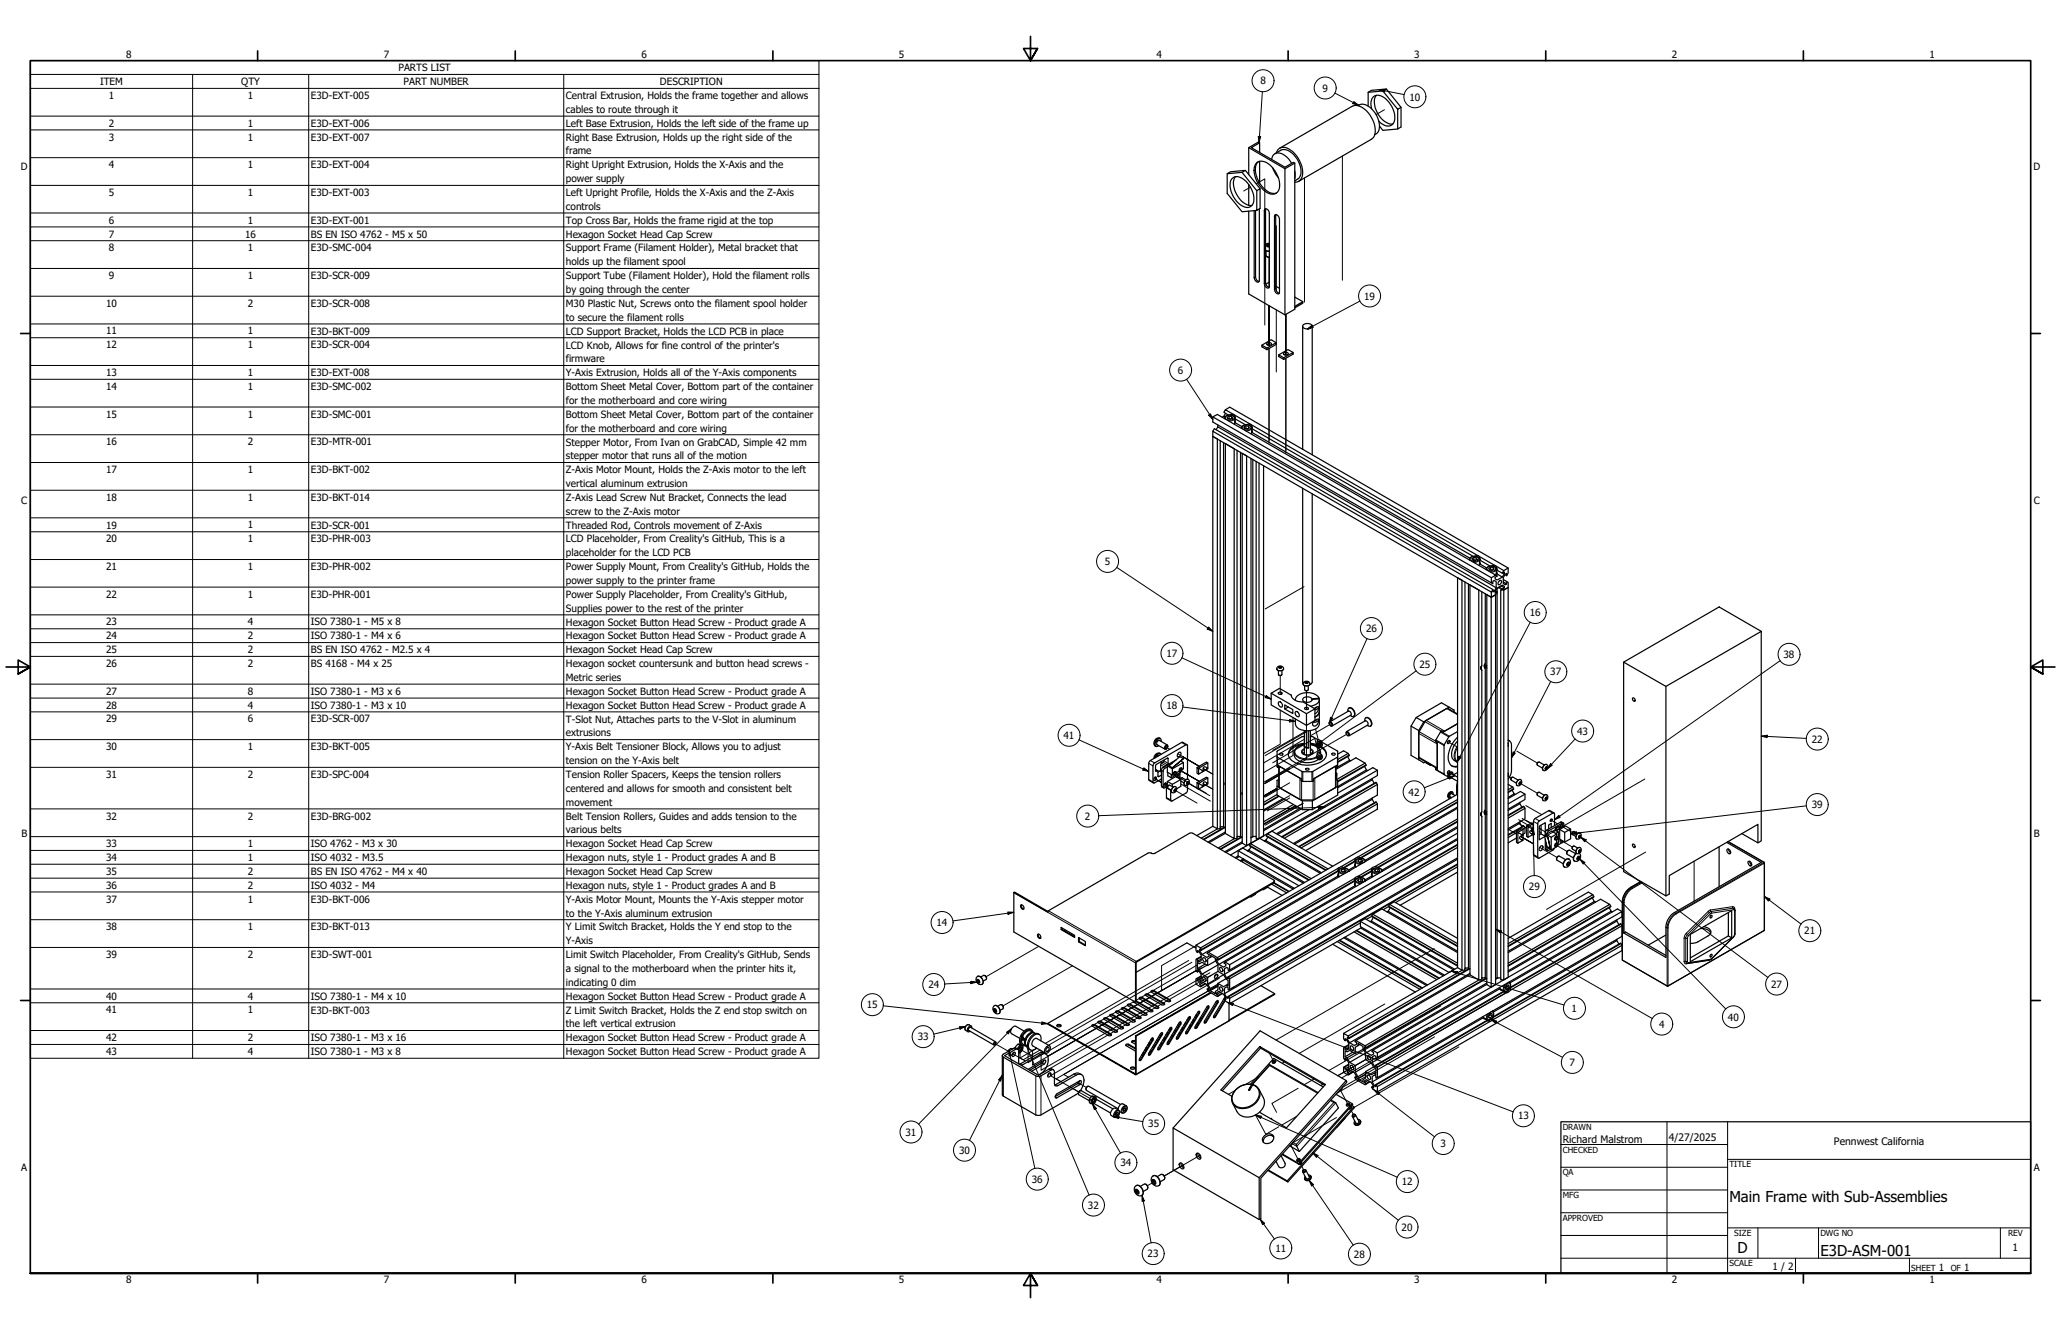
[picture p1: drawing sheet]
<svg xmlns="http://www.w3.org/2000/svg" width="864mm" height="559mm" viewBox="0 0 864 559" stroke-linecap="round" stroke-linejoin="round" font-family="sans-serif">
<defs><g id="words">
<g font-size="6.3">
<text x="724.7" y="503.4">Main Frame with Sub-Assemblies</text>
<text x="728.1" y="524.9">D</text>
<text x="762.8" y="526.2">E3D-ASM-001</text>
</g>
<g font-size="4.3">
<text x="654.8" y="478.6">Richard Malstrom</text>
<text x="699.3" y="478">4/27/2025</text>
<text x="768.5" y="479.4">Pennwest California</text>
<text x="843.3" y="524.2">1</text>
</g>
<g font-size="4.2">
<text x="52.8" y="24.4">8</text>
<text x="160.8" y="24.4">7</text>
<text x="166.9" y="29.8">PARTS LIST</text>
<text x="268.7" y="24.4">6</text>
<text x="376.7" y="24.4">5</text>
<text x="484.6" y="24.4">4</text>
<text x="592.6" y="24.4">3</text>
<text x="700.5" y="24.4">2</text>
<text x="808.5" y="24.4">1</text>
<text x="41.9" y="35.6">ITEM</text>
<text x="101.1" y="35.7">QTY</text>
<text x="169.1" y="35.6">PART NUMBER</text>
<text x="276.5" y="35.7">DESCRIPTION</text>
<text x="528.1" y="35.4">8</text>
<text x="45.6" y="41.5">1</text>
<text x="103.9" y="41.5">1</text>
<text x="130.2" y="41.5">E3D-EXT-005</text>
<text x="237.1" y="41.5">Central Extrusion, Holds the frame together and allows</text>
<text x="554.2" y="38.4">9</text>
<text x="237.1" y="47.3">cables to route through it</text>
<text x="590.5" y="42.1">10</text>
<text x="45.6" y="53.1">2</text>
<text x="103.9" y="53">1</text>
<text x="130.2" y="53.1">E3D-EXT-006</text>
<text x="237.1" y="53.1">Left Base Extrusion, Holds the left side of the frame up</text>
<text x="45.6" y="58.9">3</text>
<text x="103.9" y="58.9">1</text>
<text x="130.2" y="58.9">E3D-EXT-007</text>
<text x="237.1" y="58.9">Right Base Extrusion, Holds up the right side of the</text>
<text x="237.1" y="64.7">frame</text>
<text x="8.8" y="71.4">D</text>
<text x="45.6" y="70.5">4</text>
<text x="103.9" y="70.5">1</text>
<text x="130.2" y="70.5">E3D-EXT-004</text>
<text x="237.1" y="70.5">Right Upright Extrusion, Holds the X-Axis and the</text>
<text x="852" y="71.4">D</text>
<text x="237.1" y="76.3">power supply</text>
<text x="45.6" y="82">5</text>
<text x="103.9" y="82">1</text>
<text x="130.2" y="82.1">E3D-EXT-003</text>
<text x="237.1" y="82.2">Left Upright Profile, Holds the X-Axis and the Z-Axis</text>
<text x="237.1" y="87.9">controls</text>
<text x="45.6" y="93.7">6</text>
<text x="103.9" y="93.7">1</text>
<text x="130.2" y="93.7">E3D-EXT-001</text>
<text x="237.1" y="93.7">Top Cross Bar, Holds the frame rigid at the top</text>
<text x="45.6" y="99.5">7</text>
<text x="102.7" y="99.5">16</text>
<text x="130.2" y="99.5">BS EN ISO 4762 - M5 x 50</text>
<text x="237.1" y="99.6">Hexagon Socket Head Cap Screw</text>
<text x="45.6" y="105.3">8</text>
<text x="103.9" y="105.3">1</text>
<text x="130.2" y="105.3">E3D-SMC-004</text>
<text x="237.1" y="105.3">Support Frame (Filament Holder), Metal bracket that</text>
<text x="237.1" y="111.1">holds up the filament spool</text>
<text x="45.6" y="116.9">9</text>
<text x="103.9" y="116.9">1</text>
<text x="130.2" y="116.9">E3D-SCR-009</text>
<text x="237.1" y="117">Support Tube (Filament Holder), Hold the filament rolls</text>
<text x="237.1" y="122.7">by going through the center</text>
<text x="571.6" y="125.5">19</text>
<text x="44.4" y="128.5">10</text>
<text x="103.9" y="128.5">2</text>
<text x="130.2" y="128.5">E3D-SCR-008</text>
<text x="237.1" y="128.6">M30 Plastic Nut, Screws onto the filament spool holder</text>
<text x="237.1" y="134.4">to secure the filament rolls</text>
<text x="44.4" y="140.1">11</text>
<text x="103.9" y="140.1">1</text>
<text x="130.2" y="140.1">E3D-BKT-009</text>
<text x="237.1" y="140.1">LCD Support Bracket, Holds the LCD PCB in place</text>
<text x="44.4" y="145.9">12</text>
<text x="103.9" y="145.9">1</text>
<text x="130.2" y="145.9">E3D-SCR-004</text>
<text x="237.1" y="146">LCD Knob, Allows for fine control of the printer's</text>
<text x="237.1" y="151.8">firmware</text>
<text x="44.4" y="157.5">13</text>
<text x="103.9" y="157.5">1</text>
<text x="130.2" y="157.5">E3D-EXT-008</text>
<text x="237.1" y="157.6">Y-Axis Extrusion, Holds all of the Y-Axis components</text>
<text x="493.5" y="156.6">6</text>
<text x="44.4" y="163.3">14</text>
<text x="103.9" y="163.3">1</text>
<text x="130.2" y="163.3">E3D-SMC-002</text>
<text x="237.1" y="163.4">Bottom Sheet Metal Cover, Bottom part of the container</text>
<text x="237.1" y="169.2">for the motherboard and core wiring</text>
<text x="44.4" y="174.9">15</text>
<text x="103.9" y="174.9">1</text>
<text x="130.2" y="174.9">E3D-SMC-001</text>
<text x="237.1" y="175">Bottom Sheet Metal Cover, Bottom part of the container</text>
<text x="237.1" y="180.8">for the motherboard and core wiring</text>
<text x="44.4" y="186.6">16</text>
<text x="103.9" y="186.6">2</text>
<text x="130.2" y="186.6">E3D-MTR-001</text>
<text x="237.1" y="186.6">Stepper Motor, From Ivan on GrabCAD, Simple 42 mm</text>
<text x="237.1" y="192.4">stepper motor that runs all of the motion</text>
<text x="44.4" y="198.1">17</text>
<text x="103.9" y="198.1">1</text>
<text x="130.2" y="198.2">E3D-BKT-002</text>
<text x="237.1" y="198.2">Z-Axis Motor Mount, Holds the Z-Axis motor to the left</text>
<text x="44.4" y="209.8">18</text>
<text x="103.9" y="209.7">1</text>
<text x="130.2" y="209.8">E3D-BKT-014</text>
<text x="237.1" y="204">vertical aluminum extrusion</text>
<text x="237.1" y="209.8">Z-Axis Lead Screw Nut Bracket, Connects the lead</text>
<text x="8.9" y="211.1">C</text>
<text x="237.1" y="215.6">screw to the Z-Axis motor</text>
<text x="852.2" y="211.1">C</text>
<text x="44.4" y="221.4">19</text>
<text x="103.9" y="221.4">1</text>
<text x="130.2" y="221.4">E3D-SCR-001</text>
<text x="237.1" y="221.4">Threaded Rod, Controls movement of Z-Axis</text>
<text x="44.4" y="227.2">20</text>
<text x="103.9" y="227.2">1</text>
<text x="130.2" y="227.2">E3D-PHR-003</text>
<text x="237.1" y="227.2">LCD Placeholder, From Creality's GitHub, This is a</text>
<text x="237.1" y="233">placeholder for the LCD PCB</text>
<text x="44.4" y="238.8">21</text>
<text x="103.9" y="238.8">1</text>
<text x="130.2" y="238.8">E3D-PHR-002</text>
<text x="237.1" y="238.8">Power Supply Mount, From Creality's GitHub, Holds the</text>
<text x="463" y="236.7">5</text>
<text x="237.1" y="244.7">power supply to the printer frame</text>
<text x="44.4" y="250.4">22</text>
<text x="103.9" y="250.4">1</text>
<text x="130.2" y="250.4">E3D-PHR-001</text>
<text x="237.1" y="250.4">Power Supply Placeholder, From Creality's GitHub,</text>
<text x="237.1" y="256.3">Supplies power to the rest of the printer</text>
<text x="44.4" y="262">23</text>
<text x="103.9" y="262">4</text>
<text x="130.2" y="262">ISO 7380-1 - M5 x 8</text>
<text x="237.1" y="262.1">Hexagon Socket Button Head Screw - Product grade A</text>
<text x="641" y="258.1">16</text>
<text x="44.4" y="267.8">24</text>
<text x="103.9" y="267.8">2</text>
<text x="130.2" y="267.8">ISO 7380-1 - M4 x 6</text>
<text x="237.1" y="267.8">Hexagon Socket Button Head Screw - Product grade A</text>
<text x="572.4" y="264.9">26</text>
<text x="44.4" y="273.6">25</text>
<text x="103.9" y="273.6">2</text>
<text x="130.2" y="273.6">BS EN ISO 4762 - M2.5 x 4</text>
<text x="237.1" y="273.7">Hexagon Socket Head Cap Screw</text>
<text x="488.8" y="275.1">17</text>
<text x="747.3" y="275.7">38</text>
<text x="44.4" y="279.5">26</text>
<text x="103.9" y="279.5">2</text>
<text x="130.2" y="279.5">BS 4168 - M4 x 25</text>
<text x="237.1" y="279.5">Hexagon socket countersunk and button head screws -</text>
<text x="594.8" y="279.8">25</text>
<text x="237.1" y="285.3">Metric series</text>
<text x="649.6" y="283">37</text>
<text x="44.4" y="291">27</text>
<text x="103.9" y="291">8</text>
<text x="130.2" y="291">ISO 7380-1 - M3 x 6</text>
<text x="237.1" y="291.1">Hexagon Socket Button Head Screw - Product grade A</text>
<text x="44.4" y="296.9">28</text>
<text x="103.9" y="296.8">4</text>
<text x="130.2" y="296.9">ISO 7380-1 - M3 x 10</text>
<text x="237.1" y="296.9">Hexagon Socket Button Head Screw - Product grade A</text>
<text x="488.8" y="297.1">18</text>
<text x="44.4" y="302.6">29</text>
<text x="103.9" y="302.6">6</text>
<text x="130.2" y="302.6">E3D-SCR-007</text>
<text x="237.1" y="302.7">T-Slot Nut, Attaches parts to the V-Slot in aluminum</text>
<text x="237.1" y="308.5">extrusions</text>
<text x="445.6" y="309.5">41</text>
<text x="660.8" y="307.8">43</text>
<text x="759.1" y="311.1">22</text>
<text x="44.4" y="314.3">30</text>
<text x="103.9" y="314.3">1</text>
<text x="130.2" y="314.3">E3D-BKT-005</text>
<text x="237.1" y="314.3">Y-Axis Belt Tensioner Block, Allows you to adjust</text>
<text x="237.1" y="320.1">tension on the Y-Axis belt</text>
<text x="44.4" y="325.9">31</text>
<text x="103.9" y="325.9">2</text>
<text x="130.2" y="325.9">E3D-SPC-004</text>
<text x="237.1" y="325.9">Tension Roller Spacers, Keeps the tension rollers</text>
<text x="237.1" y="331.7">centered and allows for smooth and consistent belt</text>
<text x="590.2" y="333.2">42</text>
<text x="237.1" y="337.5">movement</text>
<text x="759.1" y="338.6">39</text>
<text x="44.4" y="343.3">32</text>
<text x="103.9" y="343.3">2</text>
<text x="130.2" y="343.3">E3D-BRG-002</text>
<text x="237.1" y="343.3">Belt Tension Rollers, Guides and adds tension to the</text>
<text x="454.6" y="343.4">2</text>
<text x="9" y="350.8">B</text>
<text x="237.1" y="349.1">various belts</text>
<text x="852.2" y="350.8">B</text>
<text x="44.4" y="354.9">33</text>
<text x="103.9" y="354.8">1</text>
<text x="130.2" y="354.9">ISO 4762 - M3 x 30</text>
<text x="237.1" y="354.9">Hexagon Socket Head Cap Screw</text>
<text x="44.4" y="360.7">34</text>
<text x="103.9" y="360.7">1</text>
<text x="130.2" y="360.7">ISO 4032 - M3.5</text>
<text x="237.1" y="360.7">Hexagon nuts, style 1 - Product grades A and B</text>
<text x="44.4" y="366.5">35</text>
<text x="103.9" y="366.5">2</text>
<text x="130.2" y="366.5">BS EN ISO 4762 - M4 x 40</text>
<text x="237.1" y="366.5">Hexagon Socket Head Cap Screw</text>
<text x="44.4" y="372.3">36</text>
<text x="103.9" y="372.3">2</text>
<text x="130.2" y="372.3">ISO 4032 - M4</text>
<text x="237.1" y="372.4">Hexagon nuts, style 1 - Product grades A and B</text>
<text x="640.7" y="372.9">29</text>
<text x="44.4" y="378.1">37</text>
<text x="103.9" y="378.1">1</text>
<text x="130.2" y="378.1">E3D-BKT-006</text>
<text x="237.1" y="378.1">Y-Axis Motor Mount, Mounts the Y-Axis stepper motor</text>
<text x="237.1" y="383.9">to the Y-Axis aluminum extrusion</text>
<text x="44.4" y="389.7">38</text>
<text x="103.9" y="389.7">1</text>
<text x="130.2" y="389.7">E3D-BKT-013</text>
<text x="237.1" y="389.8">Y Limit Switch Bracket, Holds the Y end stop to the</text>
<text x="392.4" y="387.9">14</text>
<text x="237.1" y="395.5">Y-Axis</text>
<text x="756" y="391.4">21</text>
<text x="44.4" y="401.3">39</text>
<text x="103.9" y="401.3">2</text>
<text x="130.2" y="401.3">E3D-SWT-001</text>
<text x="237.1" y="401.4">Limit Switch Placeholder, From Creality's GitHub, Sends</text>
<text x="237.1" y="407.2">a signal to the motherboard when the printer hits it,</text>
<text x="237.1" y="412.9">indicating 0 dim</text>
<text x="389" y="414">24</text>
<text x="742.1" y="413.8">27</text>
<text x="44.4" y="418.7">40</text>
<text x="103.9" y="418.7">4</text>
<text x="130.2" y="418.7">ISO 7380-1 - M4 x 10</text>
<text x="237.1" y="418.8">Hexagon Socket Button Head Screw - Product grade A</text>
<text x="44.4" y="424.5">41</text>
<text x="103.9" y="424.5">1</text>
<text x="130.2" y="424.6">E3D-BKT-003</text>
<text x="237.1" y="424.6">Z Limit Switch Bracket, Holds the Z end stop switch on</text>
<text x="363.2" y="422.4">15</text>
<text x="658.6" y="423.9">1</text>
<text x="237.1" y="430.4">the left vertical extrusion</text>
<text x="695.2" y="430.5">4</text>
<text x="724" y="427.5">40</text>
<text x="44.4" y="436.1">42</text>
<text x="103.9" y="436.1">2</text>
<text x="130.2" y="436.1">ISO 7380-1 - M3 x 16</text>
<text x="237.1" y="436.2">Hexagon Socket Button Head Screw - Product grade A</text>
<text x="384.6" y="435.8">33</text>
<text x="44.4" y="442">43</text>
<text x="103.9" y="441.9">4</text>
<text x="130.2" y="442">ISO 7380-1 - M3 x 8</text>
<text x="237.1" y="442">Hexagon Socket Button Head Screw - Product grade A</text>
<text x="657.7" y="446.5">7</text>
<text x="481.1" y="472.2">35</text>
<text x="636.1" y="468.9">13</text>
<text x="379.4" y="475.7">31</text>
<text x="401.9" y="483.4">30</text>
<text x="603.6" y="480.6">3</text>
<text x="8.9" y="490.5">A</text>
<text x="469.5" y="488.6">34</text>
<text x="852.2" y="490.5">A</text>
<text x="432.3" y="495.5">36</text>
<text x="587.4" y="496.5">12</text>
<text x="455.9" y="506.3">32</text>
<text x="587.3" y="515.6">20</text>
<text x="480.9" y="526.7">23</text>
<text x="534.4" y="524.3">11</text>
<text x="567.3" y="526.9">28</text>
<text x="742.8" y="532">1 / 2</text>
<text x="812.4" y="532.6">1</text>
<text x="823" y="532.6">1</text>
<text x="52.8" y="537.5">8</text>
<text x="160.8" y="537.5">7</text>
<text x="268.7" y="537.5">6</text>
<text x="376.7" y="537.5">5</text>
<text x="484.6" y="537.5">4</text>
<text x="592.6" y="537.5">3</text>
<text x="700.5" y="537.5">2</text>
<text x="808.5" y="537.5">1</text>
</g>
<g font-size="3.5">
<text x="654.8" y="473.2">DRAWN</text>
<text x="654.8" y="482.8">CHECKED</text>
<text x="724.7" y="488.9">TITLE</text>
<text x="654.8" y="492.3">QA</text>
<text x="654.8" y="501.8">MFG</text>
<text x="654.8" y="511.4">APPROVED</text>
<text x="726.7" y="517.7">SIZE</text>
<text x="762.8" y="517.7">DWG NO</text>
<text x="841.4" y="517.7">REV</text>
<text x="724.7" y="530.4">SCALE</text>
<text x="800.9" y="532.6">SHEET</text>
<text x="817.4" y="532.6">OF</text>
</g>
</g></defs>
<!-- layer: Tweak Trail (ANSI) -->
<g fill="none" stroke="#000" stroke-width=".42">
<path d="M580.1 46l-3.5 2M523.9 78.4l-2.8 1.6M526.4 77l3.6-2.1v61.2M546.6 74.5v52.1M562.5 65.4v52M534.8 94.6v27.2M531.7 107.8v12.6M531.7 128v16.7M534.8 129.8v26M538.8 131.7v17M531.7 144.7v-16.7v16.7M531.7 146v39.7"/>
<path d="M538.8 148.7v-17v17M538.8 150.1v39.7M546.4 245.7l-16.2 9.4M536.4 297.5v14.2l-6.9 4M536.4 283v7.9M547.4 289.4v7.8M488.8 313.1l1.4 .8M493.5 315.8l9 5.2M541.8 300.6v15.9l-12.3 7.2M546.5 309.7l-17 9.9M547.2 306.6l-17 9.9M547.4 303.8v14.3l-17.6 10.2"/>
<path d="M547.4 306.1l-14.1 8.2M551.2 305.4l1.2 4.5M552.4 315.1l-1.5-5.8-17.6 10.2M557.5 303.3l-8.4 4.9M564.6 307.4l-35.1 20.3M606.6 310.6l4.1 2.4M635.6 314.6l8.6 5.1M486.7 327.8l-2.8-1.6 2.8 1.6M487.9 328.5l1.4 .8M492.1 330.9l9.5 5.5M492.3 324.7l13.3 7.7M494.7 326.3l-1.6-.9 1.6 .9"/>
<path d="M494.8 328.4l12.4 7.2M495 323l7.5 4.3M497.4 327.9l9.5 5.4M502.5 321l-7.1-4.1 7.1 4.1M502.5 327.3l-7.1-4.1 7.1 4.1M504.3 328.3l3.9 2.3M504.3 322l3.9 2.3M530.2 333.1l4.9-2.9-5.6 3.2M540.4 334.3l-9.3 5.4M540.4 327.9l-10.2 6M540.4 321.7l-10.2 6M540.4 322.2l-10.2 6"/>
<path d="M540.5 333.2l-2.3 1.3M541.1 339.3l4.9-2.8-15.8 9.2M606.6 323.3l.7 .4M632 325.2l1.2 .7M637.4 328.4l6.8 3.9M639.3 337.4l6.7 3.8M689.2 326.3l-41.9 24.2M632 347.3l3.4 2.1-1.7-1M636.1 344.9l3.6 2-1.7-1M636.3 343.3l6.3 3.7M637.2 350.4l5.4 3.1M637.8 342.8l4.8 2.8"/>
<path d="M639.3 343.5l3.3 1.9M641.5 347.9l1.1 .7M645 348.4l.7 .4M645 347l2.6 1.5M645 346.8l.7 .5M645.2 355l7.2 4.2M649.7 343.4l3 1.7M652.6 354.3l4.1 2.4M653.9 351.9l5 2.9M653.9 345.8l5 2.9M689.5 356.9l-41.5 24M709.9 360.7v16.7"/>
<path d="M435.2 396.4l-22 12.7M446.8 389.8l-.5 .2M501.1 396.2l-14.4 8.3v10.2M601 397.4l-66.3 38.3M449.4 404.6l-29.2 16.8M498.1 402.3l-60.1 34.8M499.4 403.1l-60 34.7M501.3 406.5l-62.3 36M501.5 404.3l-61.6 35.6M503.4 405.4l-70.7 40.8v-6.3M507 407.5l-70.8 40.8v-8.2M507.5 408.6l-67.9 39.2"/>
<path d="M510.9 409.8l-70.7 40.8 16.5 9.5M632.1 415.3l-69.6 40.2M416.9 437.1l5.6 3.3M427 439.3l5.8 3.3M427.4 436.9v6.3l7.1-4.1M430.8 439.1v6l7.1-4M435.8 439.9l-7 4-4.6-2.5 .2 .1M580.3 420.6l-35.9 20.7M598.9 430.3l-36.7 21.2M601.1 434.3l-40.8 23.6M603.7 421.4l-46.9 27M611.3 438.5l-43.9 25.4"/>
<path d="M426.8 442.9l2.8 1.5M447.7 451.2l-2-1.1 64.6-37.3-67.8 39.1 2.1 1.2M448.2 455.2l3.8 2.2M451.4 453.3l3.8 2.2M517.6 456.8l-2.9 1.6M527.6 451l-5.7 3.3M531.9 441.2l2.2 4.1M538.2 444.8l-.9 .6M543.9 455.9l-10.9 6.3 1.9 3.8M550.6 452l-4.1 2.3M554.4 454.2l-.9 .5M561.7 456.6l3.4 6.6"/>
<path d="M573.8 443l-13.2 7.6M526.1 467l4.3 8.2 5.4-3.2M533 468.4l-.5 .2M540.9 479.8l3.4 6.6M543.4 467.6l-6.3 3.7M560 468.1l-18.2 10.6M565.6 464.1l.2 .4M566.3 465.4l.9 1.8M482.7 495.6l-1.9 1.1M502.2 484.3l.7-.4-15.1 8.7M544.8 487.3l.2 .4M545.5 488.6l1 1.9"/>
</g>
<!-- layer: Visible (ANSI) -->
<g fill="none" stroke="#000" stroke-width=".51">
<path d="M576.7 39.9a7.3 7.3 0 0 0 .9 8.2 7.1 7.1 0 0 0 6 3.8M579.4 38.1l1.5-.8 6.2 7.7-1.4 .8zM579.4 38.1l-6.1 .6M580.9 37.3l-6.2 .5-1.4 .9v5.8M527.8 59.8v4.1M569.1 44.3a4.4 4.4 0 0 1 5.8 1.4 9 9 0 0 1 2.6 9.4l-1.4 1.3M574.7 45.6a4.1 4.1 0 0 1 1.9-5.7 7.9 7.9 0 0 1 7.2 5.9 5.3 5.3 0 0 1-.7 6.7 4.3 4.3 0 0 1-5.3-1.7M578 52.8l1.4 1.8 6.3-.6M587.1 45v8.2l-1.4 .8v-8.2M514.2 72.8l6.2-.6 1.4-.8 6.2 7.7M516.1 74.9a3.3 3.3 0 0 1 5 .2 10.2 10.2 0 0 1 4 10.2 3.2 3.2 0 0 1-5.4 .5 10.4 10.4 0 0 1-4-10.2zM517.7 74a8.1 8.1 0 0 0 1.5 9.1l2.3 2.1a4 4 0 0 0 3.1 .8"/>
<path d="M520.4 72.2l6.2 7.7 1.4-.8v8.2l-1.4 .8v-8.2M521.8 71.4l-6.2 .5-1.4 .9v8.2l6.2 7.7 6.2-.6M523.2 61.8v11.4M523.2 77.3v8.7M526.5 68.2a4.7 4.7 0 0 1 6.3 1.5 10.2 10.2 0 0 1 3 10 3.4 3.4 0 0 1-5.6 .5 10.8 10.8 0 0 1-4.4-10.7zM527.3 67.7a6.1 6.1 0 0 0-.5 7 9.8 9.8 0 0 0 6.7 6.3l1.4-.2M527.8 67.6v9.2M532.8 66.8a2.93 2.93 0 0 1 1.8-2.6 2.93 2.93 0 0 1 3.1 .5l2.3 1.9 1.2 1.8M533.3 70.3l1.2 2.6 1.1 1.5M534.2 64.4l2.5-1.5a5.3 5.3 0 0 1 6 2.7 7.7 7.7 0 0 1 1.6 9.1l-1.8 1.1M534.8 64.1a3.4 3.4 0 0 1 2.6-2.5 3.4 3.4 0 0 1 3.4 1.3 11.4 11.4 0 0 1 4.7 11.6 2.92 2.92 0 0 1-3 1.8M536.2 62.1l30.4-17.6a5.9 5.9 0 0 1 6.6 2.6 10.2 10.2 0 0 1 2.5 10.2l-1.1 1.1-30.4 17.5"/>
<path d="M538.4 70.7l-15.2-8.9 4.1-2.3 .5 .3-3.5 2 14.1 8.2 3.6-2 .5 .3v61.2l-4.1 2.4-15.2-8.8v-34.6M542.5 68.3l-4.1 2.4v61.2M542.5 71.7v3M526.1 88.2v27.8l.4 1.3 1.1 .6M527.7 87.5l-.1 30.4a1.41 1.41 0 0 1-1.6-.1 1.41 1.41 0 0 1-.5-1.5v-28M530 87.6l1.1 .1 .6 .8 .2 .9-.1 30.9a1.38 1.38 0 0 1-1.5-.1 1.38 1.38 0 0 1-.5-1.5v-30.5zM530.4 87.4l-.1 31 .5 1.3 1 .7M534.3 90l.6-.1 .7 .6 .5 1.4v30.8a1.38 1.38 0 0 1-1.6-.1 1.38 1.38 0 0 1-.5-1.4v-30.6zM534.7 89.9l-.2 30.9 .6 1.4 1 .6M530.3 105l1.6 .3M530.5 105.1l.1 2.2 1.3 .4M530.9 107.5l1 .3"/>
<path d="M531.6 102.3v.6l.3 .2M531.6 102.9l-.4 .3M531.9 101.9l-1.6 .3M531.9 102.4l-1 .3 .2 .5 .8 .1M531.9 118.3l-1.5 .7M534.5 119.8l1.6 1M542.5 128.3l3.4-1.9v.6l-3.4 2M542.5 124.5l3.4 1.9M545.8 136.7v51.5M546 136.1a2.58 2.58 0 0 1 3.8 .4 2.11 2.11 0 0 1-2 1.3 2.11 2.11 0 0 1-2-1.3zM549.8 136.7v53.8M530.9 145.8l3.8-2.2v.7l-3.8 2.2-2.1-1.2v-.7l2.1 1.2v.7"/>
<path d="M530.9 143.8a.94 .94 0 0 1 1.1-.4 .94 .94 0 0 1 .6 1.1h-1.5zM534.7 143.6l-2.1-1.3-3.8 2.3M537.9 149.9l3.9-2.3v.7l-3.9 2.3-2.1-1.2v-.7l2.1 1.2v.7M537.9 147.9a.92 .92 0 0 1 1.2-.5 .92 .92 0 0 1 .5 1.1l-1.2 .2-.6-.4zM541.8 147.6l-2.1-1.2-3.9 2.3M508.2 174.6l116.7 67.4v2.2M510.3 178v.8l-.7 1.2M510.3 178.8l116.6 67.4-.8 1.4M512.8 174.4l.5 .2M513.1 175.4a2.25 2.25 0 0 1 3.7-1.2l.6 .9v1.9M513.5 171.6l1.8-1 116.7 67.3-1.9 1.1M513.5 173.2l-.7 1.2-.7 .4"/>
<path d="M514.2 174.8l.8-.5 1.1 .2 .3 .6-.8 .5-1.1-.1zM514.7 173.9l-1.9-1.2 .7-1.1 116.6 67.4-.6 1.1-2.2-1.3a1.48 1.48 0 0 0-.5-1.7 1.48 1.48 0 0 0-1.8 0M515 175.3l.7 .2M515 174.3l-.2 1.2M515.4 173.8a1.48 1.48 0 0 1 1.8 0 1.48 1.48 0 0 1 .5 1.7l4.1 2.4M516.1 174.5v.8M517.2 174.6l.5 .7M517.4 176.4l.3 .6M517.4 175.8l.3 1.3-.3-.1M517.4 177l-.3 .6M517.4 177l3 1.7M517.4 175l.3 .1"/>
<path d="M520.3 179.5a2.34 2.34 0 0 1 4-.8l.2 2.4M521.3 178.9l.7-.5 1.2 .2 .3 .6-.8 .5-1.2-.2zM522 178.4l-.1 1.2M522 179.4l.8 .2M522.4 177.9a1.48 1.48 0 0 1 1.8 0 1.48 1.48 0 0 1 .5 1.7l92.6 53.4M523.2 178.6v.8M524.3 178.7l.5 .7M524.4 179.1l.3 .2M524.5 179.9l.2 1.3-.2-.2M508.2 180.7l116.7 67.3-.1 165.5-1.8-1.1M508.2 182.8l1.9 1.1v163.3l-1.9-1.1zM508.2 182.8v-2.1l.6-1.1 116.7 67.4-.6 1"/>
<path d="M508.2 182.8l116.7 67.4 1.8-1.1 .7-1.1M511.3 184.6v162.6h-1.2M512.7 185.4v160.9h-1.4M513.5 185.8l3.6 2.2v163.3l-3.6-2.2zM518.4 188.7v162.5l-1.3 .1M519.8 189.5v160.9h-1.4M520.5 189.9l1.9 1v163.4l-1.9-1.1zM524.2 192v161.2l-1.8 1.1M524.5 180.5l.3 .5M524.5 181.1l-.3 .6M524.5 181.1l91.4 52.7M525 192.5v157.9l-.8 .4"/>
<path d="M526.4 193.3v157.9l1.2 .1v-157.3M529.5 195.1v155.1l-1.9 1.1M545.8 204.5l.2 81.8M549.8 206.8v79l-1 1M615.7 234.6a2.34 2.34 0 0 1 4.1-.8l.2 2.4M616.7 234l.8-.5 1.1 .2 .3 .6-.8 .5-1.1-.2zM617.5 234.5l.8 .2M617.5 233.5l-.2 1.2M617.9 233a1.49 1.49 0 0 1 1.8 0 1.49 1.49 0 0 1 .5 1.7l4.1 2.4M618.6 233.7v.8M619.8 233.7l.4 .8M620 235.6l.2 .6"/>
<path d="M620 235l.2 1.3-.2-.1M620 236.2l-.4 .7M620 236.2l2.9 1.7M620 234.3l.1 .1M622.7 238.6a2.28 2.28 0 0 1 2.1-1.5 2.28 2.28 0 0 1 2.2 1.3v1.9M623.8 238.1l.8-.5 1.1 .1 .3 .7-.8 .5-1.1-.2zM624.6 238.6l.7 .2M624.6 237.6l-.2 1.2M625.7 237.7v.9M626.8 237.9l.5 .7M627 239.6l.3 .7M627 239.1l.3 1.2"/>
<path d="M627 238.3l.3 .1M629.8 239.9l.6 .3v-.6l-.9 .5M632 237.9v2.1l-.7 1.2-.7-.5M610.7 242l1.9 1.1v163.3l-1.9-1.1zM613.9 243.8v162.6h-1.3M615.3 244.7v160.8h-1.4M619.6 247.1v163.4l-3.7-2.1v-163.4l3.8 2.1M620.9 247.9v31M622.4 248.7v160.9h-1.5M624.9 242l1.8-1.1-116.6-67.3-1.9 1v2.2l117.3 67.7v-1l.6-.4 .8 .5v2.6M625.5 247v1l.6-.4-.6-.3M626.7 240.9l.7 .4-.9 .5v.7l.8 .5 2.2-1.3"/>
<path d="M627 240.3l-.3 .6M627 240.2l.3 .1M627.3 248v161.6h1.5M627.3 246.4v1.6M627.4 246.3h1.2M628.4 243.2l.3-.1a1.02 1.02 0 0 1 .3 1.3 1.02 1.02 0 0 1-1.2 .5l-.1-.7zM628.8 247.1v163.4h1.3v-163.4M629 245.4l1.4 .9-1.6 .8h1.3l1.9-1v163.3l-1.9 1.1M629.2 246.6v.4M629.9 242.8l1.4 .8v1M630.4 240.2l-.9 1.5-2.5-1.4M630.4 246.3v-.7l-.9-.5-2.2 1.3-.8 1.4v.7l.9-.5-.8-.4"/>
<path d="M631.3 241.2v-1l-.6 .3-.8 1.4v2.6l.8 .5 .6-.4-1.4-.8M631.3 243.6l.7 .4v2.1l-1.9 1-2-1.2M535.4 279.3a1.29 1.29 0 0 1 1.7-.3 1.29 1.29 0 0 1 .4 1.7 1.44 1.44 0 0 1-1.5 .4 1.44 1.44 0 0 1-.9-1.3zM535.9 279.5l.9-.2 .2 .3-1 .2zM536.3 279.7h.5M536.3 279.2l-.2 .6M536.8 279.3v.4M620.9 278.9l-.3 .6 .3 1.2a1.06 1.06 0 0 1 0-1.8zM622.2 278.1v1.7l-.3-.7zM622.2 278.1v1.7M623 278.8v1.1M680.3 277.4l40-23.1 17.7 10.2-39.9 23z"/>
<path d="M680.3 277.4v87.7l17.8 10.2v-87.8M738 264.5v87.7l-1.4 .9-6.7-3.9M532.6 290.4v4.9l14.8 8.5M535.7 294.2a1.18 1.18 0 0 1 1.4 .5 1.18 1.18 0 0 1-.3 1.5l-.9-.7zM535.7 290.1h1.4a.71 .71 0 0 1-.7 .8 .71 .71 0 0 1-.7-.8zM535.7 280.9v1.6l.6 .5 .8-.3v-1.8M535.9 282.8h1.1M539.8 296.2l-1.4 .8v-1.7l3.3 1.9v1.7l-3.3-1.9M541.1 291.2a4.4 4.4 0 0 0 4.9 2.9l5 2.8v4.9M541.1 291.2l-5-2.8-3.5 2 14.8 8.6 3.6-2.1M541.1 291.2v.1M542.9 298.1a1.46 1.46 0 0 1 1.3 2.1 1.43 1.43 0 0 1-1.3-2.1z"/>
<path d="M546.4 285.7a1.39 1.39 0 0 1 1.6-.4 1.39 1.39 0 0 1 .8 1.5 1.49 1.49 0 0 1-1.6 .7 1.49 1.49 0 0 1-1.2-1.4zM546.7 287.3v1.6l.5 .4 .9-.2 .1-1.8M546.7 296.5h1.4a.71 .71 0 0 1-.7 .8 .71 .71 0 0 1-.7-.8zM546.9 285.8l.4-.2 .7 .3-.4 .3zM546.9 289.2h1M547.3 285.6l-.2 .5M547.4 299v4.8l3.6-2M547.8 285.6v.5l-.5-.1M549.7 292.7a2.29 2.29 0 0 0-3.9 .5 2.35 2.35 0 0 0 4-.2M549.8 293.1l3-.4a3.4 3.4 0 0 1-3.7 3.1M550.7 296.8a1.17 1.17 0 0 1 1.9-.5 2.9 2.9 0 0 1-1.6 2.7M551.7 296.2l-.9 .5"/>
<path d="M552.4 296l-.2 .8-1.2 .6M552.7 292.5l-3 .2v.7M552.7 292.5a6.3 6.3 0 0 0-8.3-1.6l-.6 .4a2.03 2.03 0 0 0-.9 2.1l-.1-.3M552.7 292.5v.3M552.8 298.1l-.6 1.6-1.2 .8M552.8 293.1v5.4l-.7 1-1.1 .8M552.8 298.3v4.9a3.6 3.6 0 0 1-4 2.9 5.5 5.5 0 0 1-5.9-2.3l-.1-2.6M564.8 298v-.5a.96 .96 0 0 1 .7-1 .96 .96 0 0 1 1.1 .6l1 1.5a1.02 1.02 0 0 1-1 1.6l-.8-.5M565.2 296.6a2.02 2.02 0 0 1 2.6 2.2l-.2 .9-.4 .4M606.2 296.8l.5-.1 4 2.4M607.2 296.2l-10.6 6.2M609.3 298.3v-.9l-5.3-3-10.6 6.1"/>
<path d="M620.9 280.7v59.4M684.1 292.4l.9 .3v1.1l-.9-.6zM484.9 312l3.2 1.8M485.9 310.2l3.2 1.9M486.2 309.4a1.92 1.92 0 0 0-2.4 .8 1.92 1.92 0 0 0 .5 2.5M486.2 315.7a1.93 1.93 0 0 0-2.7 2M486.3 319.2l.7 .3M486.5 316a1.64 1.64 0 0 0-2.5 1.4M486.5 310.6a.89 .89 0 0 0-.2-1.2 .89 .89 0 0 0-1.2 .2l-1 1.4v1.4a.94 .94 0 0 0 1.4 0M487.7 318.4l-.1 .8-1.3 .9v2.5l-1.1 .9M488.5 312.6l.5-.2a.72 .72 0 0 1 .2 .9 .72 .72 0 0 1-.9 .3zM489.3 312.7v-.5a.97 .97 0 0 0-1.2 .5 .97 .97 0 0 0 .2 1.2l.5-.2"/>
<path d="M491.4 319.5l-2.3 1.3v.4M492.9 318.3l-6 3.6-.2 7.3 .9 .9M493.9 315.3l.3-.2a1.06 1.06 0 0 1 .6 1.3 1.06 1.06 0 0 1-1.3 .7l-.2-.6zM494.7 318.8l1.2 .6M495.9 317.8l-1.5-.9-4.6 3.9 1.6 .8 4.5-3.8-4.7 3.8M497.4 312l-1.8-1h-.5l-13.3 7.8-.5 1v6.7l2 1.5M506.1 319.6l-.6-.4-3.9 2.3M535.1 317l10.8 6.3 4.2-.1 10.4-6.2M536.2 315.7h1.3a.68 .68 0 0 1-.6 .7 .68 .68 0 0 1-.8-.6zM545.6 315.1a2.65 2.65 0 0 0 4.4 0M546.5 308.5l-1 .1-10.4 6.1v6.5l.7 .3v8.1l.3 .3M546.5 311.9a3.9 3.9 0 0 0-3.8 5.5 7.7 7.7 0 0 0 9.6 .7"/>
<path d="M546.5 311.7a7 7 0 0 0-6.7 4.4M546.5 311.3a6.6 6.6 0 0 0-6.7 4.5 5.6 5.6 0 0 0 5.4 4.5 10.5 10.5 0 0 0 10.2-2.9 3.3 3.3 0 0 0-1.7-4.7M546.5 312.6l1.9 .6h-1.3zM546.5 315.2l-.7 .5M546.5 306.1v9.9M549.1 311.9a4 4 0 0 1 4.2 3.9M549.1 311.7l2.8 .6M549.1 311.3l2.7 .5M549.1 308.5l1 .1 2.2 1.3M549.1 315.2l.7 .5M549.1 306.1v9.9M551 301.8l1.3-.6a2.04 2.04 0 0 1-1.9 2.8 1.28 1.28 0 0 1 .5-2.1"/>
<path d="M551.7 301.4l-.9 .5M552.4 301.2a1.64 1.64 0 0 1-2.1 1.3M552.4 312.1l.3 .5M552.4 317.3l.3 .5M552.7 311.8l.6-.1 .2 .4-.2 .4-.6 .1-.3-.4zM552.7 317l.6-.1 .2 .4-.2 .5h-.6l-.3-.4zM553.1 310.5l7.4 4.2v6.5l-.7 .3v8.1l-.2 .3M553.1 312.2l-.5 .1M553.1 317.4l-.5 .1M553.1 312.2l.2 .3M553.1 317.4l.2 .4M553.2 310.6l-.2-.6-.6-.1-.5 .4 .1 .6"/>
<path d="M553.2 315.8l-.2-.6-.6-.1-.5 .4 .1 .6M553.3 312.9l.9 .6a3.9 3.9 0 0 1 1.6 2.6M553.4 311.9l-.3 .3M553.4 317.1l-.3 .3M557 303v-.4a.93 .93 0 0 1 1.2 .4 .93 .93 0 0 1-.2 1.2l-.5-.2M557.1 302.7a.74 .74 0 0 1 .8 .4 .74 .74 0 0 1-.2 .9l-.6-.4zM557.2 302.4l7.8-4.5a1.14 1.14 0 0 1 1 1.7l-7.8 4.5M558.2 315.6l1.2 .1a.71 .71 0 0 1-.6 .7 .71 .71 0 0 1-.8-.6zM560.5 315.9l2.5-1.4 1.9 1.1 .4 .7v.2l-4.8 2.8M564.1 307.1v-.5a.92 .92 0 0 1 1.2 .5 .92 .92 0 0 1-.3 1.1l-.4-.1M564.1 306.8l.7 .2 .3 1h-.6zM564.3 306.5l7.8-4.6a1.21 1.21 0 0 1 1 1.8l-7.8 4.5"/>
<path d="M564.6 316.9l1.4 1.8M564.9 315.6l-4.4 2.5M565.3 316.3l-4.8 2.8M565.5 318.5l-5.7 3.2M571.9 302.1l.2-1.3a2.21 2.21 0 0 1 2.5 2.9l-.5 .5-1.3-.4M572 319.7l-12 6.9M572.3 300.7a2.2 2.2 0 0 1 2.1 1.1 2.2 2.2 0 0 1-.1 2.4M591.2 304.2v12.2l3.3 1.9M594.5 317.1l.2 .5 7 4M594.5 318.3l2.1 1.2 .7-.4M594.5 306v12.3M596.6 302.4l-3.2-1.9-2.2 3.7 3.3 1.8"/>
<path d="M596.6 302.4l-2.1 3.6M597.6 301.8l-3.1 5.4M597.6 319.3v.3l1.1 .6M598.7 319.9v.3l.1-.2M602.2 311v11.4M604.8 306.6l-.5-.4-.7 .3-2.1 3.6v.5l.7 .5M605.3 306.3l5.4-3.2-6 3.5M606.8 310.4l.5-.3a.71 .71 0 0 1 .1 1 .71 .71 0 0 1-.9 .2zM610.7 310.5a7.5 7.5 0 0 0-2.1 7.2l.8 .9 1.3 .7M610.7 308.8a11.2 11.2 0 0 0-3.6 10.3 2.92 2.92 0 0 0 3.6 2.1M610.7 306.5a7.9 7.9 0 0 0-5.6 5.7l.1 12.3M632 311.1v1.6"/>
<path d="M632 310.1l.4 .2a1.95 1.95 0 0 1 .9 1.9v11.3l-1.3 2.9M632 310l.5 .3M644.6 319.3l-.5 .9M483.7 325.8l.6-.4a.79 .79 0 0 1 .1 1.1 .79 .79 0 0 1-1 .3zM484.2 322.3l.9 .5M486.7 326.3l-3.1 1.7-.4-.2 .1-7.7 13.9-8.2 .4 .3v14.2M488 328.3l.5-.3a.72 .72 0 0 1 .1 .9 .72 .72 0 0 1-.9 .3zM488.1 328.2l-.4 .5M488.3 320.9l1.2-.9-.2-2.5-5 3.1-.1 2.2 .2 .3 .8-.3 .1 2.5 1.4-.6M488.8 329.6v4.7l1.9 1.2M489.1 321.2l-1 .6-.7 .9v6.9l.4 .5 1.3-.7M489.1 327.3l2.1 1.2 3.6-2-2.2-1.2-3.5 2v2.1"/>
<path d="M489.1 321.2v2.3l2.1 1.2M489.1 329.4v.8l1.7 1M489.1 320.8l2.1 1.3M489.3 323.6v1.4l1.5 .8v-1.4M489.8 328.9l-.6 1M491 332h.1M491.2 328.5v1.1M491.6 329.7l-1.6-.8-.5 .3-.2 .9 1.5 .9M491.7 324.5h.1M491.8 323.5l.3-.2a.63 .63 0 0 1 .8 .4 .63 .63 0 0 1-.6 .8 .63 .63 0 0 1-.7-.6zM492 331.2l.6 .1M492.2 330.8l.4-.3 .2 .3-.6 .8-.3-.3z"/>
<path d="M492.4 330.6l-.2 .6M492.4 330.6l.4 .2M492.5 329.5a1.61 1.61 0 0 0-1.5 2.5M492.5 329.5h.1M492.6 329.5a1.47 1.47 0 0 1 .2 1.8 1.47 1.47 0 0 1-1.7 .7M493.1 325.6l.4-.6 .4-.1 .2 .5-.3 .6M493.3 325.1l-.2 .5M493.5 324.2v.6l-.3-.4M494.2 323l-1.2 .7M494.4 324.3l-.2 1.9M494.4 323.7v.6l-.9 .5M494.5 321.8a.64 .64 0 0 1 .8 .4 .64 .64 0 0 1-.4 .8 .64 .64 0 0 1-.8-.4z"/>
<path d="M494.8 327.2l1.3 .8M494.8 326.5v2.9l-1.7 1M494.9 323.2v.2l-4.1 2.4M495 325.9l-.4 .6 .8-.7 1.4 .8M495.4 322.3l.5-.2v-2.7l-4.7 2.7v2.6l.5-.2M496.8 326.7a1.01 1.01 0 0 1 1.5 .1 1.01 1.01 0 0 1-.1 1.4 1.12 1.12 0 0 1-1.8 .7 1.12 1.12 0 0 1 .1-1.9zM497.3 328.2l.5 .1M497.5 327.7l.3-.2 .3 .3-.6 .7zM497.6 328.9v2.4l-.4 .7-6.2 3.6-.5-.5v-4.1M497.8 326.5h.1M498.1 327.8l-.4-.2-.2 .4M503.8 322.8v.5"/>
<path d="M503.8 329.1v.5M504.3 322.5v.6M504.3 328.8v.6M505.7 321.7l-1.1-.5a.92 .92 0 0 0-.3 1.3M505.7 321.7l.4-.3v-1.8l-3.9 2.2 1.6 1 .5-.3M505.7 321.7v.6M505.7 328l-.7-.5-.6 .2-.1 1.1M505.7 328l.4-.2v-1.9l-3.9 2.3 1.6 .9 .5-.3M505.7 328v.6M506.1 321.4v.6l-3.9 2.3v-2.5l-.6-.3v2.4l.6 .4M506.1 327.8v.6l-3.9 2.2v-2.4l-.6-.4v2.5l.6 .3M506.1 325.9l-.6-.3-3.9 2.2"/>
<path d="M513.5 327.9v1M520.5 332v.9M535.1 330.6l-5.6 3.3M535.1 332.8l-5.6 3.3M535.1 329.4l10.6 6.1M535.4 320.6l9.9 5.7M535.7 333.4l-6.2 3.7M535.8 326.5l-.7 .4v6.2l10.6 6.1M535.9 333.6l-6.4 3.7M536.1 321l8.6 4.9M537.7 334.5l-8.2 4.8M538.1 334.8l-8.6 5"/>
<path d="M542 337l-12.5 7.2M542.8 337.5l-13.3 7.7M543 337.6l-13.5 7.8M544.7 334.9h6.2M544.7 338.6l-15.2 8.9M545.2 326.2v.8l.7 .3h3.8l.7-.3v-.8M545.2 338.9l-15.7 9.1M545.7 335.5v3.7h4.2v-3.7M545.7 335.5h4.2M547.1 322.1l.5-.3 .9 .3a.71 .71 0 0 1-.7 .5 .71 .71 0 0 1-.7-.5zM548.5 339.2l-32.9 18.9M559.8 322.3l8.3-4.9 3.9 2.3 .4 .7v.3l-11.9 6.8"/>
<path d="M559.8 324.8l.3-.1-.3 .2M559.8 323.8l.3 .1v.5l-.3 .1M559.8 326.5l.7 .4v6.2l-10.6 6.1M560.1 324.7v1.2l-.3 .2M560.1 323.9l-.3 .2M560.2 320.6l-9.9 5.7M560.5 330l14.7-8.4 2 1v2.3l-42.3 24.3M560.5 329.4l-10.6 6.1M571.8 321.1l.8 1.4 .5 .3M572.4 320.4l-11.9 6.8M572.6 322.5l-12.1 7M575 326.1l.8 2"/>
<path d="M575 334.3v.5l.8 1.5M575 326.6l-39.7 23M575 334.8l-32.6 18.8M576.7 336l-32.4 18.8M576.7 327.9l-39.4 22.7M577.2 336.7l-32.1 18.5M577.2 322.6l-16.7 9.6M577.2 328.6l-39.1 22.6M599.1 320.1v.3l.5 .1M599.4 320.3v.3M601.7 321.6v.9l3.5 2M601.7 321.6h.1"/>
<path d="M605.2 324.5l1.4 .8M607.4 323.6l.1-.6a.69 .69 0 0 0-.9 .3 .69 .69 0 0 0 .3 .9M607.6 325.5l3.1 1.8M607.6 333.8l.6 .3M608.3 320.8l2.4 .1M608.4 324.2l2.3 1.4M608.4 332.5l1.3 .7M608.6 323.6a1.45 1.45 0 0 0-1.7 .7 1.45 1.45 0 0 0 .3 1.8M608.6 331.9a1.45 1.45 0 0 0-1.7 .6 1.45 1.45 0 0 0 .3 1.8M608.9 324.5l-.1-.8a1.46 1.46 0 0 0-1.6 .7 1.46 1.46 0 0 0 .2 1.7l.7-.3M608.9 332.7l-.1-.7a1.46 1.46 0 0 0-1.6 .7 1.46 1.46 0 0 0 .2 1.7l.7-.3M610.7 332.7l-109.6 63.2 1.9 1.2 57.9-33.5"/>
<path d="M610.7 327.5l-.3 1.8v3.6M610.7 338.6l-38.6 22.3M610.7 334.9l-41.8 24.1M610.7 335.9l-40.7 23.4M610.7 336.1l-40.5 23.4M610.7 338.1l-38.6 22.3M610.7 323.6l-1.7 1M622.2 339.4v1.7l-.3-.7zM622.2 339.4v1.7M623 340v1.2M632 334.5l5.1-3 1.9 1.2-7 4M632 323.8v1.6"/>
<path d="M632 328.5l1.9 1.2M633.5 325.6l-.4 .9M633.6 331l.9 1.5-2.5 1.5M633.6 325.6h-.1M633.9 329.7l.3 .7-2.2 1.3M633.9 329.7l-1.9 1.1M634.2 330.4l-2.2 1.6M634.5 332.5l.4 .3M635.6 329l.1 .1M636.1 326.8a1.04 1.04 0 0 1 1.4 .1 1.04 1.04 0 0 1-.1 1.5 1.11 1.11 0 0 1-1.7 .6 1.11 1.11 0 0 1 .1-1.8zM636.1 326.8l-2.1-1.2-.7 .2-.1 .9 2.2 1.3M636.5 328.3l.7 .1"/>
<path d="M636.7 327.8l.5-.2 .1 .3-.1 .5-.5 .2zM636.8 336.1v.6l-4.8 2.8M636.8 336.7l.9 1.4M637.3 327.9l-.3-.2-.2 .5M638.6 337.9l.4 .7-7 4.1M639 338.6v4.4l-7 4.1M639 332.7v2.2l-7 4.1M644.6 331.9l-.5 .9M646.6 335.3h.1M646.6 322.7h.1M647.1 333.1l-2.1-1.2-.7 .3-.1 1 2.1 1.2M647.1 333.1a1.09 1.09 0 0 1 1.6 .4 1.09 1.09 0 0 1-.6 1.5 .98 .98 0 0 1-1.4 .3 .98 .98 0 0 1-.2-1.4z"/>
<path d="M647.1 320.4l-2.1-1.2-.9 .6 .1 .7 2.1 1.3M647.1 320.5a1.02 1.02 0 0 1 1.4 .1 1.02 1.02 0 0 1-.2 1.5 1.1 1.1 0 0 1-1.7 .5 1.1 1.1 0 0 1 .1-1.8zM647.5 334.6l.6 .1M647.5 321.9l.6 .2M647.7 334.1l.4-.2 .2 .3-.6 .8zM647.7 321.5l.4-.3 .2 .4-.6 .7zM647.9 321.4l-.1 .5M648 321.3l.3 .3M648.3 334.2l-.4-.2-.1 .5M482.5 357.4h1.4l14.5-8.3 1.1-.2 34.5 20.2-57.9 33.6-.3 .4v16.7M482.5 357.4h-1.5l-41.7 24.1-.3 .5-14.2-8.2v16.6l51 29.4 .3-.1v-16.6l57.7-33.3M482.5 357.4h.1"/>
<path d="M508.2 346.1l-6.7 3.9M510.2 347.2l-6.8 3.9M511.7 346.3l-.4 .2M512.7 346.3l.8 .5M513 346.5l-8.7 5.1M513.3 346.6l-8.9 5.1M513.5 348.5l-7.3 4.2M513.5 349.1l-6.9 3.9M517.3 351.3l-6.8 3.9M518.7 350.4l-.3 .2M518.8 356.4v2.1l23.6 13.6M518.8 358.5l-1.3 .8"/>
<path d="M519.2 358.8l-1.2 .7M519.8 350.4l.7 .4M520.1 350.6l-8.8 5.1M520.3 350.7l-8.8 5.1M520.5 352.6l-7.3 4.2M520.5 353.1l-6.8 4M523.4 356.2l-.5 .3M523.6 354.1v.2l24.7 14.4M523.6 355.8l-1 .6M523.9 353.4l-.3 .7 25 14.5M524.2 354.7l-.8 1.5 23.2 13.4M525 350.4h1.4"/>
<path d="M525.2 350.4l-1 .6M530.4 352.1l-.4 .3M530.6 350v.3l24.8 14.3M530.7 351.7l-1 .5M531.1 349.2l-.5 .8 25 14.4M531.2 350.6l-.8 1.5 23.3 13.5M537 350.5l39.7-22.6 .5 .7v4.5l-35.3 20.3M544.1 354.6l32.6-18.6 .5 .7v2.3l-30.1 17.4M568 359.5l-.3 1.2M568 359.5l-6.2 3.6M568.5 359.9l-.8 1M570 359.3l-1.1-.3-.9 .5"/>
<path d="M570 359.3v.2M570.4 360l.1 1.1M610.7 344l-33.5 19.3M610.7 343l-34.5 20M610.7 344.2l-33.4 19.3M610.7 359.9l-97.6 56.3M610.7 359.3l-95.5 55.2M610.7 355l-95.5 55M610.7 353.9l-95.8 55.4M610.7 353.7l-96.1 55.5M610.7 351.7l-97.6 56.4M610.7 351.2l-95.5 55.1"/>
<path d="M610.7 349l-95.5 55.1M610.7 346.8l-97.4 56.2M610.7 346.2l-31.6 18.3M620.9 340.1l-.3 .6 .3 1.3a1.13 1.13 0 0 1 0-1.9zM620.9 342v68.5h-1.3M632 349.6l6.6-3.5-6.6 3.8M632 341.4l6.6-3.5-6.6 3.8M635.4 348.4l2.1-1.2 .7 .3-2.2 1.2zM635.4 348.4v4.5l.6 .3M635.4 351l-3.4 2.1M635.4 348.8l-3.4 2M636.8 344.3v.5l-4.8 2.9"/>
<path d="M636.8 344.8l.9 1.5M637.7 350.1l-1 .7 .2 .5 .8 .4M637.7 350.1v-.5l-1.7-.9v4.5M637.7 351.7v.5M638.2 349.9v2.1l-2.2 1.2M638.2 347.5v2.4M638.2 351.5l-.5 .2M638.2 349.9l-.5 .2M638.2 349.4l-.5 .2M638.6 346.1l.4 .7-1 .5M639 346.8v2.2l-.8 .5M639.7 345.9l2.1-1.2 .6 .3-2.1 1.3z"/>
<path d="M639.7 345.9v4.5l.6 .3M641.9 347.7l-.9 .7 .2 .5 .7 .3M641.9 347.7v-.5l-1.6-.9v4.4M641.9 349.2v.6M642.4 347.4v2.1l-2.1 1.2M642.4 345v2.4M642.4 349l-.5 .2M642.4 347.4l-.5 .3M642.4 346.9l-.5 .3M645.4 354.6l.6-.3a1.08 1.08 0 0 1 .3 1.4 1.08 1.08 0 0 1-1.3 .4zM645.7 345.7v3.6l1.5 .8M645.7 349.3l-.7 .4"/>
<path d="M647.1 349.9l1.5 .8-1.5-.8 1.1 4.7 1.4 .8-1-4.7 1 4.7M647.5 348.9v-4.3l-2.5 1.5v5.7l2.3-1.3M647.5 351.5v3.9l.9 .9M647.5 348.9v1.2M647.9 353.1v1.7l2.1 1.2M647.9 349.5l2.1 1.2M648.2 355l.2 1.3 1.2-.4M648.2 349.3l-.3 .2v.8M648.2 349.3l2-1.1 2.1 1.2M650 346.6v-1.7l-1.1 .7v1.7M650.4 348.4l1.2-.7 1.4 .8v4.8l-.3 .1M651.2 340.6l-2-1.1-5.9 3.3-.7 .9v14.2l.1 .5 1.8 1.1"/>
<path d="M651.4 345.8l-.2-5.2-6.2 3.3-.7 .8v14.6l.7 .1 5.7-3.3 .6-.8M651.8 353.4a.71 .71 0 0 1 1 .7 .71 .71 0 0 1-1.2 .4l-.2-.4zM651.8 346.8l.3 .2v1l1.4-.8v-.9l-.3-.3-1.4 .8v1M651.8 350.5a.66 .66 0 0 1 .8 .4 .66 .66 0 0 1-.4 .8 .66 .66 0 0 1-.8-.4zM652.3 350.3v-.9l-2.3 1.3v5.3l2.3-1.4M652.3 350.3h.1M652.3 351.7v1.4M653 358.6l-.6 .6-.2 .7M653 348.5l-1.2 .6M653.5 347.5l2.1 1.2v4l-2.1-1.2zM653.5 346.3l-1.4 .7M653.9 351.8l-.2 .6 .2 .4 .8-.6"/>
<path d="M653.9 345.7l.5-.4a.74 .74 0 0 1 .2 .9 .74 .74 0 0 1-.9 .4zM654 351.8l-.3 .4M654 345.6l-.3 .5M655.1 344.7l-1.2-.3-5.7 3.3-.7 1.2M655.1 352.4l-2.4 1.6M655.3 346.5v-1.6l-.7-.1-5.7 3.2-.7 1.3M655.3 346.5l.7-.5 2.1 1.3v4l-2.5 1.4M655.3 346.5l-1.8 1M657.2 356.2l-.5 .5-.2 .7M658.1 347.3l-2.5 1.4M659.2 354.5l-.5 .9M659.3 348.4l-.6 .8"/>
<path d="M659.3 354.5h-.1M660.3 357.6l-2.6-1.4a1.14 1.14 0 0 0-1 1.7l2.6 1.4M660.5 357.4a2.13 2.13 0 0 0-.7 3.3 1.96 1.96 0 0 0 2.2-.9 1.96 1.96 0 0 0-.3-2.4M660.7 355.6a1.07 1.07 0 0 1 1.6-.4 1.07 1.07 0 0 1 .1 1.7 1.13 1.13 0 0 1-1.8 .6 1.13 1.13 0 0 1 .1-1.9zM660.9 359.7l.7 .1M661 355.2l-1.4-.8-.8 .6 .1 .7 1.4 .9M661 349.1l-1.4-.8-.8 .6 .1 .7 1.4 .8M661 349.1a1.04 1.04 0 0 1 1.5 .2 1.04 1.04 0 0 1-.1 1.4 1.12 1.12 0 0 1-1.8 .7 1.12 1.12 0 0 1 .1-1.9zM661.1 359.1l.5-.3 .3 .4-.8 .9-.3-.4zM661.5 356.7l.6 .2M661.5 350.6l.6 .1M661.7 356.3l.4-.3 .2 .3-.6 .8z"/>
<path d="M661.7 350.2l.4-.3 .2 .3-.6 .8zM661.9 356.2l-.2 .4M661.9 350l-.2 .5M661.9 359.2l-.5-.3-.2 .6M661.9 356.1l.4 .2M661.9 350l.4 .2M684.1 353.6a.78 .78 0 0 1 1 .5 .78 .78 0 0 1-.4 .9l-.7-.9zM720.3 354.7v16.7M723.5 352.9l14.5 8.4-36.4 21a7.5 7.5 0 0 0-3.5 6.1v12.7l-17.9-10.4 .9-.3 17 9.8M723.7 355.8a1.11 1.11 0 0 1 1.3 .5 1.11 1.11 0 0 1-.3 1.4l-.9-.8zM724.1 352.5l15.2 8.9M724.3 355.7l.4 1 .5 .5"/>
<path d="M736.6 353.1v-7.8l-37.1 21.5v7.7l-1.4 .8M424.8 373.8l.3-.1 13.9 8.1M427.9 379a1.17 1.17 0 0 1 1 .7 1.17 1.17 0 0 1-.1 1.2l-1.1-1zM428 379l.1 1.1 .9 .6M519.7 360.6l1.3-.8-.4 1.2M521 360.3l20.8 12.1M521 360l-1.1 .7M523.8 375.5l.3 .2M526.3 374.1l-.3 .5-1.9 1.1v-.4M530.9 371.5l6.3 3.6M531.2 371.7l-1.9 1-.3-.1M532.8 370.3l6.3 3.7"/>
<path d="M533.7 369.9l6.2 3.6M533.8 369.8l6.3 3.6M534 369.1l-.2 .7M546.2 370l-25.5-14.8-1.9 1.2 25.5 14.6M553.2 365.8l-25.4-14.6-3.9 2.2 25.5 14.6M558.4 362.8l-25.4-14.6-1.9 1 25.4 14.8M560.6 364.7v.3M560.6 365l-57.2 33M560.6 364.7l-57.2 33.1M560.9 366.1l-.3 .5M560.9 363.6l-.3 1.1M560.9 365.5l-.3 1.3 .3-.2"/>
<path d="M560.9 366.8l-57.2 33.1M560.9 364.7l-.3 .1M561.4 364l-.8 1M562.2 364.2l1.1-.2 .8 .6-.3 .6-1.1 .1-.9-.4zM562.2 364.2v.9M563 363.4l-1.2-.3-.9 .5M563 363.4v.2M563.3 364l.1 1.3M563.3 365.1l-.8 .2M565.1 364.9a2.31 2.31 0 0 0-2.1-1.3 2.31 2.31 0 0 0-2.1 1.3l.2 2.4M565.1 365l-58.8 33.9M567.6 368.9v.2l-57.1 33"/>
<path d="M567.6 368.9l-57.1 32.9M567.7 360.7v.2M567.7 360.7l-4.7 2.7M567.7 360.9l-4.6 2.7M567.8 367.9l-.2 1M567.8 367.9l-57.7 33.2M567.8 370.1l-.2 .5M567.9 361.9l-.2 .6M567.9 361.4l-.2 1.2 .2-.1M567.9 362.8l-2.9 1.7M567.9 360.6l-.2 .1M568.1 371.3l-.2-.4-57.2 33.1"/>
<path d="M568.4 368l-.8 .9 .2-.1M569.2 368.2l1-.1 .9 .5-.3 .6-1.1 .2-.9-.5zM569.2 368.2v.9M569.2 360.2l1.2-.2 .8 .4-.3 .7-1.1 .2-.8-.5zM569.2 360.2v.7M570.1 367.4a1.65 1.65 0 0 0-2.3 .5M570.1 367.4v.2M570.2 368.1l.2 1.2M570.2 369.1l-.7 .2M570.4 361l-.8 .2M572.1 369.1a2.29 2.29 0 0 0-2.1-1.5 2.29 2.29 0 0 0-2.2 1.3l-.2 2 .2-1.5M572.1 360.9l-7 4.1"/>
<path d="M572.2 360.9a2.36 2.36 0 0 0-2.1-1.4 2.36 2.36 0 0 0-2.2 1.3l.2 2.4M574.7 364.8v.3l-4.5 2.5M574.7 364.8l-4.6 2.6M574.8 363.7l-.1 1.1M574.8 363.7l-5.6 3.3M574.9 366l-.2 .5M574.9 365.3l-.2 1.5 .2-.2M575.2 367.3l-.3-.5-2.9 1.8M575.5 364l-.8 .9 .2-.2M576.2 364.2l1.1-.2 .9 .5-.4 .6-1 .2-.9-.5zM576.2 364.2v.8M577.2 363.3a1.61 1.61 0 0 0-2.4 .4"/>
<path d="M577.2 363.3v.2M577.3 364l.2 1.2M577.3 365l-.7 .2M579.2 365a2.29 2.29 0 0 0-2.1-1.5 2.29 2.29 0 0 0-2.2 1.4v1.7M581.9 379.6l28.8 16.6M581.9 379.7l-2.3 1.4M582.3 378.8l28.4 16.5M610.7 365.3l-24 13.9M610.7 363.1l-25.9 15M610.7 362.1l-95.8 55.4M610.7 361.9l-96.1 55.5M655.7 360.4a1.39 1.39 0 0 1 2.1-.2 1.39 1.39 0 0 1-.1 2.1 1.43 1.43 0 0 1-2.1 .9 1.43 1.43 0 0 1-.2-2.3z"/>
<path d="M656 360.1l-2.6-1.5a1.14 1.14 0 0 0-.9 1.8l2.5 1.4M656.7 362.1l.7 .2M656.8 361.5l.6-.2 .2 .3-.2 .7-.6 .2-.2-.3zM657.2 361.4l-.3 .6M657.2 361.3l.4 .3M667.2 376.2l.9 1.4-36.1 20.9M667.4 374.8l.4 .7-35.8 20.7M667.8 375.5v.3l-35.8 20.7M668.1 377.6l.4 .3M674.5 378.8l.4 .8-42.9 24.8M674.9 379.6v.3l-42.9 24.8M687.5 369.3l-4.2 2.4a7.7 7.7 0 0 0-3.5 6.1v24.4l18.8 10.9"/>
<path d="M732.5 360.9a1.11 1.11 0 0 1 1.3 .5 1.11 1.11 0 0 1-.2 1.4l-.9-.8zM733.2 360.8l.1 .7 .7 .8M739.3 361.4v28.2M434.9 391.3a1.13 1.13 0 0 1 1 .6 1.13 1.13 0 0 1-.1 1.2l-.9-.5zM435.1 391.3l.1 1.1 .9 .6M444.6 389.4v-.9l5.7 3.3v.9l-5.7-3.3 .3-.1 5.4 3M444.9 388.7v.6M451.9 394.5l2.9 1.7v-1.8l-2.9-1.7v1.8l.3-.1 2.6 1.5M452.2 392.9v1.5M501.1 395.9v2.2l.7 .9v-.9l.5 .4 1 1.6v2.3l-1 .6-.5-.3v-.9l-.7 .1v4.4l.7 .9v-.9l.5 .4 1 1.5v2.4l-1 .5-.5-.3M501.1 397.1l-3.8-2.1-21.2 12.3M502.4 398.6l-.6 .4"/>
<path d="M503 397.1l.4 .9-.7-.4v.7l1 1.6 2 1.2 .9-.6v-.6l-.8-.5 .5-.5 3.8 2.2 .4 1-.7-.5v.7l.9 1.7 2 1.1 1-.5v-.7l-.7-.4 .3-.5 1.9 1.1v2.2l-.6 .1v-.8l-.6-.3-.9 .5v2.3l.9 1.6 .6 .4v-.9l.6 .8v4.5l-.6 .1v-.9l-.6-.3-.9 .6v2.2l.9 1.7 .6 .3v-.8l.6 .8v2.2l-1.9-1.1-.3-1 .7 .5v-.7l-1-1.6-2-1.2-.9 .6v.7l.7 .3-.4 .5-3.8-2.2-.5-.9 .8 .4v-.7l-.9-1.6-2-1.2-1 .6v.6l.7 .5-.4 .5-1.9-1.2v-2.2h.7v.8M503.3 397.9l-.6 .4M558.4 395.5l34.6 20M560.3 394.4l34.6 20M561.1 394l34.7 20M561.3 393.8l34.7 20M563.1 392.8l34.6 20M563.6 392.6l34.6 20M567.4 390.3l34.6 20M568.2 389.8l34.7 20M568.5 389.7l34.6 20M570 386l37.2 21.4 1.9-1.1-37.1-21.5-2 1.2v2.2l35.3 20.3"/>
<path d="M570 386.6l-54.8 31.6M570.2 388.7l34.6 20M570.6 388.5l-55.4 31.9M574.6 385.8l34.9 20.2M574.8 383.7l35.9 20.7M574.8 383.9l-2.3 1.2M575.2 383l35.5 20.5M575.4 384.3l-.8 1.5-.5 .3M581.7 381.7l29 16.8M582.5 380.2l-1.3 1.8M610.7 399l-31.6-18.3-3.9 2.3-.4 .7v.2l35.9 20.8M610.7 393.1l-26.5-15.3-1.9 1-.4 .8v.3l28.8 16.6"/>
<path d="M632 399l38.7-22.3 3.8 2.1-42.5 24.7M632 393.1l33.5-19.4 1.9 1.1-35.4 20.5M674.2 380.2l.9 1.5-43.1 25M675.1 381.7l.5 .3M677.5 393.4v.6l-51.8 29.9M677.5 385.3v.5l-44.8 25.9M677.5 394l.9 1.5M677.5 385.8l.9 1.5M679.3 387.1l.3 .7-46.8 27M679.3 395.2l.3 .8-54.3 31.4M679.6 396v2.2l-102.4 59.2-2-1.2-.4-.9 .8 .4v-.7l-1-1.5-2-1.3-1 .6v.7M679.6 387.8v4.4l-102.4 59.2"/>
<path d="M679.6 381.8l-1.9-1.1-45.7 26.5M698.1 391.7l-7.5 4.2M712.7 388.9l2.3 .4 1.2 .7 .7 .8M713.9 388.2l.8 .2a1.93 1.93 0 0 1 2.1 1.4 1.93 1.93 0 0 1-1.1 2.2l-4.9 2.8-2.5 .4M716.7 383.7l.5-.3 .2 .3-.7 .9zM716.7 400l.5-.3 .2 .3-.7 .9zM724.2 382.3v9.7l-15.9 9.3M724.2 392l1.4 .9v-11.5l-17.3 10v11.4l17.3-9.9M726.6 380.5l.4 .6v10l-.6 1.4-9.5 9.5-10.2 1.4M739.3 389.6l-40.6 23.4M409.3 409.3a1.91 1.91 0 0 1 2.1 .2 1.91 1.91 0 0 1 .6 2.1 1.69 1.69 0 0 1-2.1 .6 1.69 1.69 0 0 1-1-1.9zM409.4 410.5h.5l.4 .5v.6h-.4l-.5-.5z"/>
<path d="M409.9 410.8l.4 .6-.4 .2M410 410.5l-.6 .6M411 409.3l1.2-.7a1.21 1.21 0 0 1 .9 1.7l-1.1 .7M412.6 408.6l.6 .5 .2 .7M465.1 413.6l-26.1 15.1M475.3 419.5l-.4 .2M476.1 419.2l6.8 4 .1 .5h-1.2l-6.7-3.8-.1-.5M476.1 419.5l6.9 4.1M477.4 418.3l1.2-.2 6.9 4.1M477.5 417.9l1.1-.1 6.7 3.9 .2 .6h-1.2l-6.7-3.8zM479.9 416.9l1.2-.1 6.9 4M479.9 416.5l1.2-.1 6.7 3.9 .1 .5-1.2 .1-6.6-3.9z"/>
<path d="M482.3 415.5l1.3-.2 6.9 4.1M482.4 415h1.2l6.7 3.8 .1 .6-1.2 .1-6.7-3.9zM501.8 403.2l.7 .5 1.2-.6 2.3 1.3v-2.7l1.1-.6v-1l2.2 1.3v.9l1 1.9v2.7l2.4 1.4 1.1 1.9 .8 .5v2.4l-.8-.4-1.1 .6-2.4-1.4v2.8l-1 .6v.9l-2.2-1.2v-.9l-1.1-1.9v-2.8l-2.3-1.3-1.2-2-.7-.4zM502.4 406.8l-.6 .4M503.3 409.1l-1.5 .9M503.3 408.8l-1.8 1M503.3 401.8l-1.5 .9M503.3 400.9l-1.5 .9M503.3 400.6l-1.8 1M503.3 409.9l-1.5 .9M504.1 401.3a1.1 1.1 0 0 1 1.1 .5 1.1 1.1 0 0 1-.1 1.2l-.5-.2-.5-.6zM504.1 409.4a1.12 1.12 0 0 1 1 .5 1.12 1.12 0 0 1 0 1.2l-.5-.1-.5-.6z"/>
<path d="M504.3 411.5l-1.6 .9M505 403.9l-3.2 1.8M505 412l-1.6 .9M505.2 412.1l-1.8 1M505.8 404.3l-3.3 1.8M506.5 413.9l-.7 .4M507.2 415.7l-31.4 18.2 .3 .1 31.4-18.1M507.9 400.6l-.8 .5M509.4 402.5l-3.4 1.9M509.5 408.2l.3-.1a.95 .95 0 0 1 .3 1.1 .95 .95 0 0 1-1.1 .6l-.1-.6zM509.6 408.1l-.1 .5-.5 .3M509.8 419.3l.6-.1-.1 .8-4.8 8.2-.7 .4-.1-.9z"/>
<path d="M510.2 419.1l-.2 .8-5 8.3-.4 .2M510.3 412.2l-3.2 1.9M510.3 406.9l-4.3 2.5M510.3 404.2l-6.6 3.9M510.3 413.1l-3.2 1.9M510.3 402l-.5 .3M511.1 413.4a1.15 1.15 0 0 1 1.1 .6 1.15 1.15 0 0 1 0 1.2l-.6-.1-.5-.6zM511.1 405.3a1.12 1.12 0 0 1 1.1 .5 1.12 1.12 0 0 1 0 1.2l-.6-.1-.5-.6zM511.3 415.7l-1.5 .9M512.1 416.1l-1.6 .8M512.3 416.2l-1.8 1M512.7 408.3l-6.7 3.9"/>
<path d="M513.1 419l-4 6.8-.6 .4M513.3 417.6l-4.7 7.8-.1 .9h.4l.4-.4 4-6.6M513.6 418l-.6 .3M513.7 410l-3.4 1.9M514.6 412.2l-.8 .5M514.6 417.6l-.6 .3M514.6 409.4l-.6 .3M517.1 413.4l-.9 .6M520.3 411.6l-.9 .5M528.3 412.9l5.8 3.3M610.7 405.3l-47.7 27.6M612.7 406.4l-47.8 27.6"/>
<path d="M614.2 405.5l-.3 .3M615.3 405.5l.6 .4M615.6 405.7l-50.3 29M615.8 405.8l-50.5 29.2M615.9 408.2l-47.8 27.7M615.9 407.7l-50.4 29.1M619.8 410.5l-47.8 27.6M621.2 409.6l-.3 .2M622.4 409.6l.6 .4M622.7 409.8l-50.3 29M622.9 409.9l-50.5 29.1M623 412.4v-163.3l1.8 1.1 1.9-1.1v163.3l-1.9 1.1"/>
<path d="M623 412.4l-47.8 27.5M623 411.8l-50.4 29.1M627.3 409.6l-.6 .4M627.7 409.6l-1 .6M628.3 413.7l.3 .4M628.5 414.1l-53.5 31M628.7 414.3l-.2 .1 1.5 .6M628.8 414.6l.5 .1M628.8 414.3l1.6 .9M630.2 415.4l-53.7 30.8v.8l-.6-.3-.9-1.6v-2.4l.9-.5 .6 .3 .2 1 102.9-59.5v-2.2l-102.4 59.3M630.2 415.4l-53.5 30.9M630.4 415.2l-.3 .2"/>
<path d="M630.9 414l.7 .5M631.1 415.9l-53.9 31.1M631.4 415.2l-1.2 .3M631.4 412.8l.9 .8M631.4 413.1l-.5 .5M631.6 412.6h.7v1l-.7 .9-.7-.1v-1zM632.3 411.4a2.4 2.4 0 0 1-1.4 4l-.5-.2M632.7 413.8h.1M632.8 413.6l46.2-26.6 .3 .1-46.5 26.7M632.8 413.8a1.63 1.63 0 0 1-.7 1.8 1.63 1.63 0 0 1-1.9-.2M406 431.7l10.4 6M406.7 430.3l10.4 6.1"/>
<path d="M407 429.8l-1-.5a1.51 1.51 0 0 0-1.4 .7 1.51 1.51 0 0 0 0 1.6l1 .6M407.2 430.7l-.1-.7a1.38 1.38 0 0 0-1.5 .6 1.38 1.38 0 0 0 .2 1.6l.7-.2M416.4 421.5l.3-.2a2.08 2.08 0 0 1 2 1 2.08 2.08 0 0 1-.1 2.3 2.01 2.01 0 0 1-2.2-.8 2.01 2.01 0 0 1 0-2.3zM416.6 422.7h.4l.4 .5v.7l-.8-.5zM416.8 436.7l.5 .1-.6 .8-.2-.3zM417 423l.4 .5M417 422.8l-.4 .6M417.3 436.9v-.4a.72 .72 0 0 0-.9 .3 .72 .72 0 0 0 .2 .9l.3-.1M417.4 423.6l-.4 .3M418.1 421.5l1.1-.7a1.17 1.17 0 0 1 1 1.8l-1.2 .6M419.7 420.9l.7 1.2M423.4 439.2l.6 .3"/>
<path d="M424.4 439.3a1.57 1.57 0 0 0-2.1 1.3M425.3 438.9v.1M425.3 438.9l.1 .1M426.5 439.5l-1.5-.5-4.6 2.6-.4 .7 .4 .5 14 8h1.4l4.6-2.6a.89 .89 0 0 1 1-.1 .89 .89 0 0 1 .4 1l.1 5.3a.86 .86 0 0 0 1.3 .4l7.6-4.4a2.13 2.13 0 0 1 2.6-.1 2.13 2.13 0 0 1 .8 2.5l-.3 1.6-1.2 2.5M426.5 439.6l.5-.9a.87 .87 0 0 1 1.4-.3 1.82 1.82 0 0 1-1.6 2.5M426.6 437.4l.7 .4M426.8 439.9l.9-1.2a.93 .93 0 0 1 .3 1.2 .93 .93 0 0 1-1.2 .4M427.2 439l.5-.2a.76 .76 0 0 1 .1 1 .76 .76 0 0 1-1 .2zM427.3 437.8l-1.2 1.5M427.8 437.5a1.71 1.71 0 0 0-2.5 1.4M428.5 438a2.48 2.48 0 0 1-1.7 3.1M429.1 431.9l-3.5-2a2.06 2.06 0 0 0-1.7 3.1l3.5 2"/>
<path d="M431.9 432.9a4.4 4.4 0 0 0-2.3 4M432.2 431.4a2.53 2.53 0 0 0-3.7 1.2 3.7 3.7 0 0 0-.5 5l.4 .3-1.1-.1M432.9 432.4a1.73 1.73 0 0 0-1.5-1.2 1.73 1.73 0 0 0-1.7 .9 4.7 4.7 0 0 0-1.5 5.6l1.4 .3M433.2 432.6a2.83 2.83 0 0 0-4.7 1.5l-.4 1.4a1.74 1.74 0 0 0 .6 2l1.3 .7M433.3 432.7a3 3 0 0 0-3.7 2.5l-.3 1.3a1.6 1.6 0 0 0 .8 1.8M433.8 432.9a2.83 2.83 0 0 0-3.7 2.1l-.5 1.4a1.84 1.84 0 0 0 1 2.2M435.5 433.3a2.92 2.92 0 0 0-4.2 1.9 2.96 2.96 0 0 0 .4 4.6M436.1 436l.1-.8a1.75 1.75 0 0 0-1-2 1.75 1.75 0 0 0-2.1 .7 4.4 4.4 0 0 0-1.5 5.8 2.06 2.06 0 0 0 2.7-.7M438.6 438.4a.84 .84 0 0 1 1.1-.4 .84 .84 0 0 1 .4 1.1l-.7 1.5a1.02 1.02 0 0 1-1.7 .2l.2-1.5zM438.8 438.8l.4-.1a.95 .95 0 0 1 .2 1.2 .95 .95 0 0 1-1.1 .5v-1zM439.8 438.1l-5.3-3.1a2.03 2.03 0 0 0-1.8 3.1l5.3 3M442.8 429.8l.6-.3 1.2 .3"/>
<path d="M442.8 429.5l.6-.4 1.1 .2a.83 .83 0 0 1-.8 .8 .83 .83 0 0 1-.9-.6zM457.6 429.8l1.2-.2 6.9 4M457.6 429.3h1.2l7 4.2-.4 .3h-.9l-6.7-3.9zM460.1 428.3l1.2-.1 6.9 4M460.1 427.9h1.2l6.9 4.2-.3 .3-.9-.1-6.8-3.9zM462.5 426.9l1.2-.2 7 4.1M462.6 426.5l1.1-.1 7 4.3-.7 .3-.6-.1-6.7-3.9zM465 425.4l1.2-.1 6.9 4M465.1 425.1l1.1-.1 7 4.2-.7 .4-.6-.1-6.7-3.9zM467.5 424.1l1.2-.2 6.9 4M467.6 423.6l1.1-.1 7 4.3-.7 .4-.7-.1-6.6-3.9zM470 422.6l1.2-.1 6.9 4"/>
<path d="M470 422.2l1.2-.1 6.7 3.9 .1 .5-1.2 .1-6.6-3.9zM471.7 437.9l.9-.3 3.2 1.8M472.4 421.2l1.2-.2 7 4.1M472.5 420.8l1.1-.1 6.8 3.9 .1 .5-1.2 .1-6.7-3.9zM474.2 436.5l.9-.3 .7 .4M475.8 433.9v16l-36.8-21.2v.3l36.9 21.2 .2-16.2M475.8 439.1l-3.1-1.8-1 .4 4.1 2.6M475.8 436.2l-1-.3-.6 .3 1.6 1.3M479.7 439.7l.5 .3M480.1 439l.5 .3M480.3 438.8l.5 .3M481 437.6l.5 .2"/>
<path d="M481.4 436.9l.4 .3M481.5 436.7l.5 .2M482.2 439.9l.1 .5-.6 .2M482.3 435.5l.4 .2M482.6 435l.6-.1-.1 .8-4.9 8.2-.6 .4-.3-.3 .2-.6zM482.8 434.8l.2 .2M482.9 438.7l.5 .3M483 434.8l-.1 .7-4.9 8.2-.6 .5M483.3 438l.4 .3M483.4 437.8l.5 .2M484.1 436.6l.5 .2M484.6 435.9l.4 .3"/>
<path d="M484.7 435.7l.4 .2M485.5 434.4l.4 .3M485.8 433.8l.5 .2M486 433.5l.4 .3M486 437.6l.6 .2M486.5 432.8l.6-.1-.1 .8-4.9 8.1-.6 .5-.3-.3 .2-.7zM486.5 437l.4 .3M486.6 436.8l.4 .2M486.9 432.6l-.2 .7-4.9 8.2-.5 .4M487.3 435.5l.5 .3M487.7 434.8l.5 .3M487.9 434.6l.4 .3"/>
<path d="M488.6 433.4l.5 .2M489 432.8l.5 .2M489.1 432.5l.5 .3M489.6 435.9l.1 .2M489.7 435.7l-.3 .6M489.8 431.3l.5 .2M490.3 430.6l.4 .2M490.3 430.5l.7-.1-.1 .8-4.9 8.2-.4 .4-.4-.1 .1-.8zM490.5 430.4l.3 .2M490.5 434.5l.4 .3M490.7 430.3l-.1 .8-4.9 8.1-.6 .5M490.9 433.8l.5 .3"/>
<path d="M491 433.6l.5 .2M491.7 432.4l.5 .2M492.1 431.7l.5 .3M492.3 431.5l.5 .2M493 430.3l.5 .2M493.4 429.6l.5 .2M493.6 429.3l.4 .3M493.6 433.5h.7M494 432.8l.5 .3M494.2 432.6l.5 .2M494.3 428.2h.6l-.1 .8-4.9 8.1-.6 .5-.3-.7zM494.3 428.2l.4 .1"/>
<path d="M494.6 428.1l-.1 .7-4.9 8.1-.5 .6M494.9 431.4l.5 .2M495.3 430.7l.5 .2M495.4 430.4l.5 .3M496.2 429.2l.4 .3M496.6 428.6l.5 .2M496.8 428.3l.4 .3M497.5 427.1l.4 .3M497.8 426.4l.5 .3M498 426.2l.5 .3M498.1 430.3l.4 .3M498.2 426h.6l-.1 .7-4.9 8.2-.7 .5-.2-.4 .2-.6z"/>
<path d="M498.5 429.6l.4 .3M498.5 425.8l-.1 .8-4.9 8.1-.5 .5M498.6 429.4l.5 .2M499.4 428.2l.4 .2M499.7 427.5l.5 .3M499.9 427.3l.5 .2M500.6 426.1l.5 .2M501 425.4l.5 .2M501.1 425.1l.5 .3M501.6 428.6l.5 .3M501.8 428.4l.4 .4M502 423.8l.7-.1-.2 .8-4.9 8.1-.3 .5-.4-.1 .1-.8z"/>
<path d="M502 429l-.7 .2M502.4 423.6l-.1 .7-4.9 8.2-.6 .4M502.5 427.2l.5 .2M502.9 426.5l.5 .3M503 426.2l.5 .3M505.9 421.5l.6-.1v.9l-4.9 8.1-.7 .4-.1-.8zM506.3 421.3l-.1 .8-5.1 8.4-.4 .2M515 420.2l-.1 7.5-38.9 22.5M515 427.3l19.1-11.1v.4l-19.2 11M527.9 438.4l-16.3 18.2 4.6 2.6M528.2 439l26.9 15.6M564.3 435.5l-.7 .4"/>
<path d="M565.1 434.8l-.5 .4M565.1 438.7l-1.5 .8M565.1 437.8l-1.5 .9M565.1 437.6l-1.7 1M565.9 438.1a1.15 1.15 0 0 1 1.1 .6 1.15 1.15 0 0 1 0 1.2l-.6-.1-.5-.6zM569.8 437.5l-.8 .5M571.2 439.5l-3.3 1.9M572.3 439l-.7 .3M621.3 425.9l.4 .4M621.6 426.3l-46.6 26.9M621.7 426.6l.6 .1M621.8 426.4l-.3 .1 1.2 .5"/>
<path d="M623.1 427.4l-46.6 26.9v.9l-.6-.3-.9-1.7v-2.3l.9-.6 .6 .4v.8l.7-.1v-4.4l-.7-.8M623.1 427.4l.2 .1M623.3 427.5l-46.6 26.9M623.5 427.4l-.2 .1M623.8 426.1l.7 .4M624.3 424.9l.9 .7M624.3 427.2l-1.2 .2M624.3 425.1l-.5 .5M624.4 427.9l-47.2 27.3M624.5 424.6h.7v1l-.7 .9-.7-.1v-1zM625.3 423.5a2.35 2.35 0 0 1 .2 2.6 2.35 2.35 0 0 1-2.2 1.2l-1.6-1M625.5 426.1l.1 .1"/>
<path d="M625.5 426l53.5-30.9 .3 .1-53.7 31M625.6 426.2a1.47 1.47 0 0 1-.7 1.5 1.47 1.47 0 0 1-1.6-.2M420 442.2l.1 16.6 13.9 8.2h2.2l15.7-9.3M424.4 441.1l.5-.3a.95 .95 0 0 1 .4 1.1 .95 .95 0 0 1-1.1 .6zM424.7 440.9l-.6 1.1M426.9 445.6l-.1-5.2a.85 .85 0 0 0-.3-.9 .85 .85 0 0 0-1.1 .1l-4.5 2.6 14.2 8.2 4.9-2.8 1.4 .5M428 446.3l7.9-4.5a2.12 2.12 0 0 1 2.6-.2 2.12 2.12 0 0 1 .7 2.5 7.1 7.1 0 0 1-3.3 5.8M430.8 447.9l6.7-3.8 .6 .1v.7l-.6 .9-5.3 3M437.4 444.2l-.7 1.1-5.2 3M438.3 441.5a2.53 2.53 0 0 0-3.2-.2l-7.9 4.5M439.6 449.5l.3-.1a.87 .87 0 0 1 .3 1.2 .87 .87 0 0 1-1.2 .2zM439.6 449.5l-.6 1.1"/>
<path d="M442.8 458.2l9.6-5.4 .7 .1-.2 .9-.5 .5-9.8 5.7-.4-.5zM452.3 452.8l-.7 1.1-9.4 5.5M452.6 456.9l-.6 .5-.1 .8M453.2 450.2a2.64 2.64 0 0 0-3.2-.3l-8.1 4.6M455.7 455l-.3 .3-.4 1M457.4 459.4l-4.3-2.5a1.14 1.14 0 0 0-1 1.7l4.3 2.5M457.6 459.2l1.6 .4M457.6 459.2a2.33 2.33 0 0 0-1.1 2.7l.6 .4M457.6 459.2l.6 .3M458.2 459.5l.8 .1a1.8 1.8 0 0 1-.1 2 1.8 1.8 0 0 1-1.8 .7l.1-.7a.85 .85 0 0 1 .5-1.4zM473.7 447.6l.9-.4 .8 .4M473.7 447.3l1-.4 .7 .3a.83 .83 0 0 1-.8 .8 .83 .83 0 0 1-.9-.7z"/>
<path d="M478.5 441.8l.5 .2M478.9 441.2l.4 .3M479 440.9l.5 .3M482 440.1l.3 .3M512.2 456.9l16-17.9-.3-.6 27.5 15.9-16.3 18.1-11.4-6.5M517.8 456.4a6.6 6.6 0 0 1 9.4-.5 5.6 5.6 0 0 1-3.5 7.8 5.4 5.4 0 0 1-7.4-2.1 5.2 5.2 0 0 1 1.5-5.2zM524 454.2l9.7-10.8 20.7 11.9M524.5 454.3a6.7 6.7 0 0 0-8.2 6.6 4.4 4.4 0 0 0 5.9 3 6.1 6.1 0 0 0 5.2-7.2 3.6 3.6 0 0 0-2.5-2.2M525.1 454.4l-1.5 2.3-.4-.1 1.3-2.3-1.2 2.3M527.6 456.4a7.8 7.8 0 0 1 2.2 6 6.9 6.9 0 0 1-10.9 4l-2.4-4.2M532 446l-7.4 8.3M532.1 446l-.1 .3"/>
<path d="M532.1 446l20.2 11.7M534.5 444.6h-.6l-.6 .7M534.5 444.7l-.8 .7M559.8 458.4l6.8 3.9M562.5 455.3l-.1 .8-1.1 .7M563.6 447.7v-.9l-.6 .2v2.2l1.9 1.1 .4-.5M563.6 440.2l.9 .4 1-.6 2.4 1.4v-2.7l1.1-.7v-.9l2.1 1.2v.9l1.1 1.9v2.8l2.4 1.4 1.1 1.9 .8 .4v2.5l-.8-.5-1.1 .6-2.4-1.3v2.7l-1.1 .6v1l-2.1-1.3v-.9l-1.1-1.9v-2.8l-2.4-1.3-1-1.9-.9-.4zM564.1 452.6l.3 .7-36.1 40.2v17l-.7 .4-36-20.9v-17.5l36.4-40.7 36.1 20.8-36.5 40.7M564.3 443.7l-.7 .4M564.6 449.4v-.6l.9-.6 2 1.1 1 1.7v.6l-.7-.4 .3 1 3.9 2.2 .4-.5M565.1 446l-1.5 .8M565.1 445.8l-1.7 1"/>
<path d="M565.1 446.8l-1.5 .9M565.9 446.3a1.01 1.01 0 0 1 1.1 .6 1.01 1.01 0 0 1-.3 1.2l-.8-.8zM566.1 448.5l-1.5 .9 .7 .4 1.6-.9M566.9 440.8l-3.3 1.9M567.1 449.1l-1.8 1M567.6 441.3l-3.1 1.8M568.4 450.8l-.6 .4M572.2 449.1l-3.2 1.9M572.2 443.9l-4.3 2.4M572.2 441.1l-6.7 3.9M572.2 450.1l-3.2 1.8M573 442.3a1.1 1.1 0 0 1 1.1 .5 1.1 1.1 0 0 1 0 1.2l-.9-.4z"/>
<path d="M573 450.4a1.15 1.15 0 0 1 1.1 .6 1.15 1.15 0 0 1 0 1.2l-.9-.5-.3-.7zM573.2 452.6l-1.6 .9 .8 .4 1.5-.9M574.1 453.1l-1.7 1.1M574.6 445.3l-6.7 3.8M575.4 454.9l-.6 .4M575.6 446.9l-3.4 2M576.5 454.3l.7 .9v2.2M576.5 449.1l-.8 .5M576.5 454.5l-.6 .4M576.5 446.3l-.6 .4M577.2 443.2v-2.1l-2-1.2-.4 .5 .8 .5v.6l-1 .6-2-1.2-1-1.6v-.7l.8 .4-.4-.9-3.9-2.2-.3 .5 .7 .4v.7l-1 .5-2-1.2-.9-1.6v-.7l.7 .5-.4-1-1.9-1.1v2.2l.6 .8v-.8l.6 .3 .9 1.7v2.3l-.9 .5-.6-.4v-.8l-.6 .1v4.4l.6 .9v-.9l.6 .4 .9 1.6v2.3l-.9 .6-.6-.4M456.5 460.5l.6 .3"/>
<path d="M458 460.7l.5-.3 .3 .4-.3 .6-.5 .2-.2-.3zM458 460.3l.7-.4a1.27 1.27 0 0 1 .4 1.5 1.27 1.27 0 0 1-1.4 .8l-.2-1.1zM458.2 460.4l.3-.1a.78 .78 0 0 1 .3 1.1 .78 .78 0 0 1-1 .3v-.6zM458.3 462.2l7 4M459.3 460.4l7 4.1M466 464.8l1.1-.6 1.6 .8a1.95 1.95 0 0 1 .1 2.1 1.95 1.95 0 0 1-1.8 1l-1.5-1-.2-.4zM467.7 466.2l.5-.4 .4 .5-.4 .7-.5 .4-.3-.4zM467.7 466.2l-.2 .5 .7 .3M468.1 466l.5 .3M468.5 464.9a2.19 2.19 0 0 1 2.1-2.4l1.3 .7a1.95 1.95 0 0 1 .1 2 1.95 1.95 0 0 1-1.8 1l-1.1-.6M469.5 462.7l-13.3-7.7a1.14 1.14 0 0 0-1 1.8l13.3 7.6M470.7 464.8l.8 .4"/>
<path d="M470.9 464.3l.6-.3 .2 .4-.2 .8-.6 .4-.4-.5zM470.9 464.3l-.2 .5M471.2 464.1l.5 .3M491.6 472.5l36 20.8v17.6M529.8 475.7a2.01 2.01 0 0 1 2.9-.6 2.01 2.01 0 0 1 .4 2.9 2.31 2.31 0 0 1-2.3 1.1 2.31 2.31 0 0 1-1.8-1.8zM532.8 475.6l.9 .5M533.7 476.2a2.72 2.72 0 0 0-2.9-.3 2.72 2.72 0 0 0-1.5 2.6M541.8 478.5l-.3 .7-1.1 .8 4 2.3M543.2 479.4l1.2 2.9M557.7 460.8l1.9 1.1M558.9 461.8l.8 .2 1.1 2.1-16.4 18.2M563.6 468.4l-3.2 3.6"/>
<path d="M565.4 462.5l.2 .2M565.6 462.6l-.6-.1-.7 .7M565.9 463.7l.4 .2M566.1 463.5v.8l-1 .3M566.5 463.1l.7 .5M566.7 467.7l1.4 2.6M567.5 470.7v.1M567.9 467l1.5 2.6M569 468.9a1.18 1.18 0 0 1 1.1 1.3 1.18 1.18 0 0 1-1.3 1 1.04 1.04 0 0 1-1.2-.4 1.04 1.04 0 0 1 0-1.2M570 469.5a1.45 1.45 0 0 1-.6 1.7 1.45 1.45 0 0 1-1.9-.4M570 469.4v.1M475.7 497l.4-.4a2.71 2.71 0 0 1 2.8 3.8 2.38 2.38 0 0 1-2.7-.1 2.38 2.38 0 0 1-.9-2.5z"/>
<path d="M475.9 498.5h.5l.6 .6v.7l-.6 .1-.5-.7zM476.5 498.9l.5 .6M476.5 498.5v.4l-.6 .3M477 499.6l-.6 .3M477.8 497l1.7-1a1.43 1.43 0 0 1 1.2 2.2l-1.7 .9M480.1 496.1l.7 .6 .1 .9M482.8 492.9l.4-.3a2.57 2.57 0 0 1 2.5 1.2 2.57 2.57 0 0 1-.1 2.8 2.46 2.46 0 0 1-2.8-.8 2.46 2.46 0 0 1 0-2.9zM483 494.4l.6-.1 .5 .7v.7l-.5 .1-.6-.7zM483.6 494.8l.5 .6M483.6 494.5l-.6 .6M484.1 495.5l-.5 .3M484.9 492.9l1.6-1a1.43 1.43 0 0 1 1.3 2.2l-1.6 .9"/>
<path d="M487.2 492l.8 1 .1 .5M494.2 487.4l.1-.2a1.5 1.5 0 0 1 1.5 .8 1.5 1.5 0 0 1-.1 1.6l-1.4-.8zM494.9 487.2l.2 1.2 1 .9M501.5 483.1a1.56 1.56 0 0 1 1.4 .8 1.56 1.56 0 0 1-.1 1.7 1.69 1.69 0 0 1-1.3-2.5zM501.9 483l.3 1.3 .9 .8M531.2 490.3l8.4 4.8 27.9-31.1-.3-.4-27.8 31.1 .2 .4M531.4 490.1l8 4.6M536.8 484.1l1.7 3.2a1.56 1.56 0 0 1-.8 1.7 1.56 1.56 0 0 1-1.9-.3l-1.1-2.2M537.2 483.6l7.2 4.1 22.4-25-.2-.4-22.5 25.1 .3 .3M537.4 483.4l6.7 4M544.3 487.7h.1M544.8 485.8l-.6-.1-.6 .8"/>
<path d="M545.1 487h.4M545.3 486.7l.2 .5-.5 .5-.9-.1M545.8 490.9l1.4 2.6M547.2 490.2l1.4 2.6M548.2 492.1a1.15 1.15 0 0 1 1.1 1.3 1.15 1.15 0 0 1-1.3 1 1 1 0 0 1-1.2-.3 1 1 0 0 1 .1-1.3M549.2 492.6l.1 .1M549.3 492.7a1.46 1.46 0 0 1-.8 1.8 1.46 1.46 0 0 1-1.8-.5"/>
<circle cx="552.9" cy="317" r="1.23"/>
<circle cx="552.9" cy="311.8" r="1.25"/>
<circle cx="650" cy="343.6" r=".48"/>
<circle cx="533.9" cy="444.7" r=".68"/>
<circle cx="564.8" cy="462.8" r=".68"/>
<circle cx="567.3" cy="467.2" r=".52"/>
<circle cx="567.4" cy="467.4" r=".65"/>
<circle cx="544" cy="486" r=".66"/>
<circle cx="546.5" cy="490.4" r=".53"/>
<circle cx="546.6" cy="490.6" r=".69"/>
</g>
<!-- layer: Visible Narrow (ANSI) -->
<g fill="none" stroke="#000" stroke-width=".42">
<path d="M530.3 87.9l-.5 .3M534.5 90.3l-.5 .3M526.1 116l-.6 .3M530.3 104.8l1.6 .4M530.3 118.4l-.5 .3M531.9 102.1l-.8 .1-.5 .5 .1 .5 1.2 .3M534.5 120.8l-.5 .4M513.1 175.1l.1 .3M513.6 174.4a2.51 2.51 0 0 1 3.5 .4 2.1 2.1 0 0 1-3.6 .3zM517.4 175.1a2.05 2.05 0 0 1-2.5 1.2M520.3 179.3v.2M521 178.2a2.02 2.02 0 0 1 3.2 1 2.13 2.13 0 0 1-3.7-.3z"/>
<path d="M524.5 179.3l-.8 .9-1.7 .3M615.7 234.4l.1 .2M616.1 233.7a2.16 2.16 0 0 1 3.6 .6 2.18 2.18 0 0 1-3.8-.3zM620 234.4l-.8 .9-1.8 .2M622.7 238.4l.1 .3M623.3 237.7a2.2 2.2 0 0 1 3.4 .7 2.12 2.12 0 0 1-3.6-.3zM627 238.4a2.05 2.05 0 0 1-2.5 1.2M535.9 279.2h1l.2 .5-.8 .2-.6-.2zM535 280.1a1.63 1.63 0 0 0 2.8 0M546 286.4a1.58 1.58 0 0 0 2.8 0M546.7 285.8l.9-.3 .5 .5-.9 .3zM606.2 296.8l4.5 2.6"/>
<path d="M481.3 319.8l1.8 1M482 318.6l1.8 1M485.6 316.5l-.5 .2M485.9 310.2a1.17 1.17 0 0 0-1 1.8M485.9 316.4h-.8l-.5 .7M486.1 310.3a1.15 1.15 0 0 0-1.5 .1 1.15 1.15 0 0 0-.1 1.6h.6M486.1 309.3a2.19 2.19 0 0 0-1.9 3.3M486.1 315.6h-.7l-.8 .5-.7 1.4M486.7 319.7l1.7 1M487.4 319.3l1.7 1.1M487.7 318.7l1.8 1.1M489.1 317.6l.4 .2"/>
<path d="M495.1 311l1.8 1M535.2 317.2v4.1M542.3 315.1a4.8 4.8 0 0 0 4.9 3.2l3-.4 1.6-.6M546.5 314l-.7 .5-.2 .6M546.5 313.6a1.31 1.31 0 0 0-1.2 1.5 1.31 1.31 0 0 0 1.5 1.1 2.36 2.36 0 0 0 3.4-1.6l-1.1-1M546.5 311.9l-.8 .2a2.85 2.85 0 0 0-2.8 3.8 7.5 7.5 0 0 0 8.8 1M546.7 306.1v6.6M548.1 306.1v7.1M548.4 306.1v7.1M549.1 314l.7 .5 .2 .6M549.1 311.9a3.7 3.7 0 0 1 3.9 3.4M553.3 315.1l-.1 .6"/>
<path d="M554 311.8a1.13 1.13 0 0 0-1.3-.6 1.13 1.13 0 0 0-.8 1.2M554 317.1a1.13 1.13 0 0 0-1.3-.7 1.13 1.13 0 0 0-.8 1.2M560.4 317.2v4.1M594.5 317.1l7.7 4.5M594.5 307.2l7.7 4.5M594.7 306.5l7.5 4.5M597.1 302.3l6.8 4M597.6 301.8l7.7 4.5M601.5 310.3l3.6 2M601.7 309.9l3.5 2.1M603.6 306.6l3.5 2.1M603.8 306.3l3.5 2.1"/>
<path d="M604 306.3l.7 .3M610.7 313.1a4.5 4.5 0 0 0 0 5.9M610.7 312.4a5.3 5.3 0 0 0-.3 6.8M632 312.2v.1M632 311.5h.1M481.3 326.5l1.8 1M484.2 322.5l.7 .3M484.2 322.8l.3 .2M485.2 325.1l.4 .2M486 323l.7 .5M486.3 322.5l1.1 .6M486.3 320.4l1.4 .8"/>
<path d="M486.7 329.2l.7 .4M487.4 321.4l.7 .4M488.8 334.1l1.7 1M492.3 323.8l.5-.1-.4 .8-.3-.1zM492.4 330.5a.61 .61 0 0 1 .3 .7 .61 .61 0 0 1-.8 .4zM492.6 329.5a1.7 1.7 0 0 0-1.5 2.5M492.7 323.3l-.7 .3-.3 .6 .2 .4M495.2 321.8l-.7 .3-.3 .6 .2 .5M497.4 327.7l.5-.4 .3 .4-.3 .7-.5 .2-.3-.3zM497.8 326.5a1.65 1.65 0 0 0-1.4 2.4M535.4 320.6v.8M535.8 320.8v.7"/>
<path d="M536.1 321v8.9M544.7 325.9v9M545.3 326.3l.1 8.8M545.5 323.2v4M545.9 323.3v4M549.7 323.3v4M550.1 323.2v4M550.3 326.3l-.1 8.8M550.9 325.9v9M559.6 321v8.9M559.8 320.8v.7M560.2 320.6v.8"/>
<path d="M601.5 322.2l3.6 2M601.5 321.9l.7 .5M601.7 321.6l.5 .3M608.4 324.2l-.7 .3-.3 .6 .2 .4M608.4 332.5l-.7 .2-.3 .7 .2 .4M608.5 324.3a.77 .77 0 0 0-1.1 .3 .77 .77 0 0 0 .4 1M608.5 323.5a1.65 1.65 0 0 0-1.4 2.5M608.5 332.5a.77 .77 0 0 0-1.1 .3 .77 .77 0 0 0 .4 1.1M608.5 331.8a1.65 1.65 0 0 0-1.4 2.5M610.4 329.3l.3 .2M632 324.9v.1M632 324.1v.1"/>
<path d="M636.9 327.5l.5 .4-.7 .8-.2-.3zM637.2 326.6a1.65 1.65 0 0 0-1.5 2.5M647.6 334.1l.5-.3 .3 .3-.8 1-.2-.4zM647.6 321.4l.5-.3 .3 .4-.3 .6-.5 .3-.2-.3zM648.1 332.9a1.58 1.58 0 0 0-1.4 2.4M648.1 320.2a1.65 1.65 0 0 0-1.4 2.5M648.9 339.6l1.8 1M642.6 344.1l1.7 1M642.6 357.9l1.7 1.1M643.3 342.8l1.7 1.1M647.5 348.9l.7 .4M647.5 355.4l.7 .5"/>
<path d="M648.2 347.7l.7 .3M652.1 351l.6-.1-.6 .8-.2-.2zM652.4 353.6l.3 .3-.5 .6-.2-.2zM652.5 350.5h-.5l-.4 .6 .1 .7M652.6 353.3l-.9 .6 .1 .7M653.9 344.4l.7 .4M657.4 359.9a2.19 2.19 0 0 0-1.9 3.3M661.1 358.9l.6-.3a.99 .99 0 0 1 .1 1.1 .99 .99 0 0 1-1 .5l-.1-.6zM661.6 356.2l.5-.3 .3 .3-.7 1-.3-.3zM661.9 349.9l.5 .2-.7 1-.3-.6zM662.1 355a1.65 1.65 0 0 0-1.4 2.5 2.22 2.22 0 0 0-.9 3.2M662.1 348.9a1.61 1.61 0 0 0-1.4 2.5"/>
<path d="M724 352.6l15.1 8.7-37 21.3-.5-.3M424.8 374l51 29.4M533.8 369.4v.4M560.9 364.9l.6 .9 1.6 .3M564.5 365.4l.3-.3a1.81 1.81 0 0 0-3-1.2 .85 .85 0 0 0-.7 .7 .85 .85 0 0 0 .5 .8l1.1 .4 1.2-.2M567.8 368.9l.8 .9 1.6 .3M567.9 360.8l.7 .9 1.5 .4M568.2 368.4a2.53 2.53 0 0 1 3.6 0 1.93 1.93 0 0 1-1.4 1.5 1.93 1.93 0 0 1-2-.6zM571.6 361.3a.72 .72 0 0 0 0-1.3 2.15 2.15 0 0 0-3.4 .7l1 .9h1.7M572.1 368.9v.2M572.2 360.8v.1M574.9 364.9l.7 .9 1.7 .3"/>
<path d="M575.3 364.2a2.37 2.37 0 0 1 3.6 .5 2.13 2.13 0 0 1-3.7-.1zM579.2 364.9v.1M657.1 361.1l.3-.1a.98 .98 0 0 1 .2 1.1 .98 .98 0 0 1-1 .5v-.9zM679.8 377.8v.1M679.8 377.9v24.2l18.8 10.9v-24.3l-.5-.3M679.8 377.9l.4 .2v12.6M680.5 378.1v12.6M683.3 371.7h.1M683.4 371.7a7.7 7.7 0 0 0-3.6 6.2M683.9 372.2a7.8 7.8 0 0 0-3.4 5.9M683.9 372.2l-.2-.3a7.3 7.3 0 0 0-3.4 6.2h.2M687.6 369.3l-4.2 2.4"/>
<path d="M688 369.5l-4.3 2.4-.3-.2M688.3 369.7l-4.4 2.5M725.9 379.8l.3 .6-9.2 1.4 .2 .7-.5 .3-.5-.5-9.1 9.2-.5-.5M725.9 379.8a.81 .81 0 0 1 1 .9M725.9 379.8l-9.2 1.4M739.2 361.2l.1 .2M439.3 381.5l36.8 21.2M702.3 382.8l37-21.2v28.1l-40.4 23.3v-24.3M702.3 382.8a7.3 7.3 0 0 0-3.4 5.9M702.3 382.8l-.1-.1a6.5 6.5 0 0 0-3.4 6h.1M705.7 393v9.7M706.6 391l-.9 2"/>
<path d="M707.1 393h-.7v9.7h-.7M707.1 393v9.7M707.5 392l-.4 1M707.5 392l-.4-.5-.7 1.5h-.7M715.8 381.8l.9-.6 .3 .6-.8 .5zM715.8 381.8l-9.2 9.2M716.7 382.8l-9.2 9.2M726.4 381.1l.5 .5M726.4 392.4v.1M726.4 381.1l-9.2 1.4M726.4 392.4l-9.2 9.1M726.6 380.5l-.4-.1 .2 .7"/>
<path d="M726.8 380.7h.1M726.9 391.3l-.5 1.1M726.9 380.7v.1M726.9 381.6v9.7M727 391.1l-.1 .2M727 381.4l-.1 .2M739.3 389.6l-.1 .2M409.3 410.3a.96 .96 0 0 1 1.1 .4 .96 .96 0 0 1-.1 1.2l-.8-.5zM409.6 409a2.19 2.19 0 0 1 1.9 3.3M476.1 419.3v.3M478.6 417.8v.3M481.1 416.4v.4"/>
<path d="M483.6 415v.3M490.3 418.8v.4M510 419.9l.3 .1M630.6 412.4l-.6 1.1a1.31 1.31 0 0 0 .4 1.7M631.1 412.4a1.03 1.03 0 0 1 1.5-.5 1.03 1.03 0 0 1 .1 1.7l-.6 1a1.07 1.07 0 0 1-1.6 .4 1.07 1.07 0 0 1-.1-1.6zM632.2 411.5h.3M679.8 402.1l.1 .2M698.6 413h.3M698.6 413v.1M698.9 413v.1M705.7 402.7a.81 .81 0 0 0 .9 1M706.8 403.5l-.2 .2"/>
<path d="M707.1 402.7l.4 .5M707.1 402.7h-.7l.3 .7M707.5 403.2l-.2 .3M715.8 402.3l-9.2 1.4M715.8 402.2v.1M716.3 402.1l-.5 .2M716.7 401.8l-.2 .3M716.7 401.8l-9.2 1.4M717.2 401.5l-.5 .3M717.2 401.5v.2M406 429.3a1.55 1.55 0 0 0-1.4 2.3M406.7 430.3l-.7 .4-.2 .5 .2 .5"/>
<path d="M406.8 430.4a.8 .8 0 0 0-.9 .4 .8 .8 0 0 0 .1 .9M416.4 422.6a.96 .96 0 0 1 1 .4 .96 .96 0 0 1 0 1.1l-.8-.4zM416.7 421.3a2.19 2.19 0 0 1 1.9 3.3M424.7 439.2l.7 .4M458.8 429.3v.3M461.3 427.9v.3M463.7 426.4v.3M465.5 433.1v.4M466.2 425v.3M468 431.7v.4M468.7 423.5v.4M470.5 430.3v.3"/>
<path d="M471.2 422.1v.4M472.9 428.9v.3M472.9 437.5v.3M473.6 420.7v.3M475.4 427.4v.3M475.4 436v.3M477.9 426v.3M480.4 424.6v.3M482.2 439.9v.3M482.9 435.5l.2 .2M482.9 423.2v.3M485.3 421.7v.3"/>
<path d="M485.7 439.2l.3 .2M486.7 433.3l.3 .2M487.8 420.3v.3M489.6 436.9l.3 .2M490.6 431.1l.3 .1M493.5 434.7l.3 .2M494.5 428.8l.3 .2M494.5 432.8v.2M497.4 432.5l.2 .1M498.4 426.6l.3 .1M501.3 430.2l.3 .2M502 428.4v.4"/>
<path d="M502.3 424.3l.2 .2M505.1 428l.4 .2M506.2 422.1l.3 .2M509.1 425.8l.2 .1M515 427.5l-38.9 22.5M623.3 424.8l-.5 1.5 .5 1M624.6 423.9l.5-.1a1.95 1.95 0 0 1 .6 2 1.95 1.95 0 0 1-1.5 1.4 1.11 1.11 0 0 1-1.1-.7 1.11 1.11 0 0 1 .3-1.2l.7-1M625.3 423.5l.1 .1M420.4 442.8v16.4M427.5 445.7l.8 .5M434 450.7v16.3M435.1 441.3l.8 .5"/>
<path d="M436.2 450.7v16.3M436.7 445.3l.8 .5M439.6 447.8l.8 .4M442.2 459.5l.6 .4M442.4 454.3l.8 .5M450 449.9l.8 .5M451.6 453.9l.8 .4M478 443.7l.2 .2M481.8 441.5l.3 .1M524.8 454.3l7.2-8 20.1 11.7M467.6 465.6l.4-.3a.69 .69 0 0 1 1.1 .5 1.64 1.64 0 0 1-2.1 2v-1.3zM468.7 465a2.03 2.03 0 0 0-1.7 3.1"/>
<path d="M470.8 463.8l.4-.3a.69 .69 0 0 1 1 .4 1.64 1.64 0 0 1-2 2.1v-1.3zM471.9 463.2a2.03 2.03 0 0 0-1.7 3M557.5 461l1.4 .8-15.7 17.6-1.4-.9M559.7 462l-16.3 18.2-1.8-1M569.2 469.4a.78 .78 0 0 1-.1 1.3 .78 .78 0 0 1-1.2-.6M569.4 469.6l-.6 1-.7-.3M570 469.5a1.47 1.47 0 0 1-.7 1.6 1.47 1.47 0 0 1-1.8-.3M475.7 498.3a1.21 1.21 0 0 1 1.4 .5 1.21 1.21 0 0 1 0 1.4l-1-.3-.4-.8zM476.1 496.6a2.75 2.75 0 0 1 2.4 4.2M482.9 494a1.4 1.4 0 0 1 1.2 2.1 1.4 1.4 0 0 1-1.2-2.1zM483.2 492.6a2.72 2.72 0 0 1 2.4 4M548.4 492.6a.81 .81 0 0 1-.1 1.3 .81 .81 0 0 1-1.2-.6"/>
<path d="M548.6 492.8l-.3 .8-.6 .2-.5-.3M549.3 492.7a1.51 1.51 0 0 1-.8 1.6 1.51 1.51 0 0 1-1.8-.3"/>
<circle cx="553" cy="312.1" r=".92"/>
<circle cx="553" cy="317.3" r=".92"/>
<circle cx="494.9" cy="322.5" r=".4"/>
</g>
<!-- layer: Visible (ANSI) -->
<g fill="#000">
<circle cx="535.8" cy="321.5" r=".25"/>
<circle cx="559.8" cy="321.5" r=".25"/>
<circle cx="565.1" cy="364.9" r=".25"/>
</g>
<!-- layer: Visible Narrow (ANSI) -->
<circle cx="565.1" cy="364.9" r=".19" fill="#000"/>
<!-- layer: Symbol (ANSI) -->
<g fill="none" stroke="#000" stroke-width=".42">
<path d="M12.7 31.2v-5.8h330.5v5.8M12.7 31.2h330.5v5.8M12.7 31.2v412.1h330.5v-406.3M12.7 37h330.5M80.7 31.2v412.1M129.3 31.2v412.1M236.2 31.2v412.1M529 38.4l-1.4 21.3M559.3 39l10 5.1M577.8 37.6l2.5-.1-.2 1zM577.8 37.6l10.6 2M12.7 48.6h330.5"/>
<path d="M12.7 54.4h330.5M527.2 57.1l1.1 .1-.7 2.5zM567.3 42.5l2 1.6-2.4-.7zM12.7 66h330.5M12.7 77.7h330.5M12.7 89.2h330.5M12.7 95.1h330.5M12.7 100.8h330.5M12.7 112.5h330.5M12.7 124.1h330.5M12.7 135.7h330.5M547.8 137.8l2-1.6 .5 .9z"/>
<path d="M569.8 126.1l-22 11.7M12.7 141.5h330.5M12.7 153.1h330.5M12.7 158.9h330.5M497.2 158.9l11 16.8M12.7 170.5h330.5M506.4 173.9l.8-.5 1 2.3zM12.7 182.1h330.5M12.7 193.7h330.5M12.7 205.4h330.5M12.7 216.9h330.5M12.7 222.8h330.5"/>
<path d="M12.7 234.4h330.5M467.9 237.7l40.3 26.8M12.7 245.9h330.5M12.7 257.6h330.5M12.7 263.4h330.5M12.7 269.2h330.5M12.7 275h330.5M495.2 275.5l37.4 17.4M506.4 262.6l1.8 1.9-2.4-1zM572.8 267.5l-15.8 35.5M641.2 260.6l-30.6 58.6M745.9 276.7l-94.5 66.7"/>
<path d="M12.7 286.6h330.5M12.7 292.4h330.5M12.7 298.2h330.5M495.6 296.2l47.2 6M530.5 291.3l2.1 1.6-2.4-.7zM593.4 281l-41.6 31M649.8 285.4l-16.5 32M12.7 309.8h330.5M452.1 309.9l29.2 13.3M540.4 301.4l2.4 .8-2.5 .2zM553.5 310.1l.6 .9-2.3 1zM557.5 300.5l1 .4-1.5 2.1z"/>
<path d="M611.3 316.8l.9 .4-1.6 2zM634 315l.9 .5-1.6 1.9zM649.7 319.8l.7 .7-2.1 1.6zM660 309.6l-11.7 12.5M738 308.4l2.5-.4v1zM738 308.4l18.9 .9M12.7 321.4h330.5M12.7 338.8h330.5M479.3 321.6l2 1.6-2.4-.6zM552.6 337.7l2.6 .4-2.6 .6zM555.2 338.1l-94.9 3.6M607.1 325.4l2.4-.5-2.1 1.4z"/>
<path d="M609.5 324.9l-12.7 5.1M756.9 337.6l-98.8 11.7M12.7 350.5h330.5M12.7 356.2h330.5M642.4 347.2l.6 2.4h-1zM642.4 347.2l.5 19.6M653.2 341.6l.5 .8-2.3 1zM658.1 349.3l2.4-.8 .2 1zM662 359.9l2.1 1.4-.7 .6zM662 359.9l61.1 62.8M662.4 350.7l2.3 1.1-.7 .8zM662.4 350.7l78.4 58.7"/>
<path d="M12.7 362h330.5M12.7 367.9h330.5M12.7 373.6h330.5M739.3 375.5l2.3 1.1-.6 .8zM739.3 375.5l15.4 11.6M12.7 385.3h330.5M12.7 396.9h330.5M422.3 382l2.5 .1-2.4 .9zM424.8 382.1l-25.5 3.7M626.7 389.2l2.5 .8-.6 .8zM626.7 389.2l65.6 37.5M12.7 414.3h330.5"/>
<path d="M406.8 411l2.5 .4-2.5 .7zM409.3 411.4l-13.5 .8M514.3 419.9l2.5 .4-.4 1zM514.3 419.9l119.8 45.9M608.1 406.8l2.6 .2-.3 1zM608.1 406.8l47.3 14.2M12.7 420.1h330.5M12.7 431.7h330.5M12.7 437.5h330.5M370 421.3l69 7.5M402 430.1l2.6-.1-2.3 1.1zM404.6 430l-13.4 3.2"/>
<path d="M421.8 432.4l2.1-1.5-1.4 2.2zM422.7 439.9l1.1 2.3-1 .2zM422.7 439.9l10.9 49.6M423.9 430.9l-39 40M428 433.3l1.5 2.1-1 .4zM428 433.3l28.4 67.3M436.6 428.1l2.4 .7-2.5 .3zM624.6 427l2.5 .7-.5 .9zM624.6 427l30.1 15.9M420 450.4l-.7 2.4-.9-.4zM420 450.4l-13.8 27.3M575.8 456.6l2.3 1.2-.6 .7z"/>
<path d="M575.8 456.6l25.4 19.6M457.7 462.3l1.7 2-.9 .5zM457.7 462.3l11.8 20.7M466.3 467.7l2.6-.1-.2 1zM466.3 467.7l12.6 2.1M526.1 467l2.5 .6-.4 .9zM526.1 467l59.4 26.1M548.6 494.5l1.8 1.8-.8 .5zM548.6 494.5l18.5 27.1M550 482.9l2.3 1.1-.7 .8zM550 482.9l36 28.3M478.5 500.7l1 2.3-1 .2z"/>
<path d="M478.5 500.7l3.8 19.9M528 510.7l1.8 1.7-.8 .6zM528 510.7l6 8.3"/>
<circle cx="529.2" cy="33.8" r="4.6"/>
<circle cx="555.3" cy="36.9" r="4.6"/>
<circle cx="592.9" cy="40.5" r="4.6"/>
<circle cx="573.9" cy="124" r="4.6"/>
<circle cx="494.7" cy="155" r="4.6"/>
<circle cx="464.1" cy="235.2" r="4.6"/>
<circle cx="643.3" cy="256.6" r="4.6"/>
<circle cx="491.1" cy="273.7" r="4.6"/>
<circle cx="574.6" cy="263.3" r="4.6"/>
<circle cx="597.1" cy="278.2" r="4.6"/>
<circle cx="749.6" cy="274.1" r="4.6"/>
<circle cx="491.1" cy="295.6" r="4.6"/>
<circle cx="651.9" cy="281.4" r="4.6"/>
<circle cx="448" cy="308" r="4.6"/>
<circle cx="663.2" cy="306.2" r="4.6"/>
<circle cx="761.5" cy="309.6" r="4.6"/>
<circle cx="592.5" cy="331.7" r="4.6"/>
<circle cx="761.5" cy="337" r="4.6"/>
<circle cx="455.8" cy="341.9" r="4.6"/>
<circle cx="643" cy="371.4" r="4.6"/>
<circle cx="394.7" cy="386.4" r="4.6"/>
<circle cx="758.3" cy="389.9" r="4.6"/>
<circle cx="391.3" cy="412.4" r="4.6"/>
<circle cx="744.4" cy="412.2" r="4.6"/>
<circle cx="365.5" cy="420.8" r="4.6"/>
<circle cx="386.8" cy="434.2" r="4.6"/>
<circle cx="659.7" cy="422.4" r="4.6"/>
<circle cx="696.3" cy="429" r="4.6"/>
<circle cx="726.3" cy="425.9" r="4.6"/>
<circle cx="658.8" cy="445" r="4.6"/>
<circle cx="381.7" cy="474.2" r="4.6"/>
<circle cx="483.4" cy="470.6" r="4.6"/>
<circle cx="604.7" cy="479" r="4.6"/>
<circle cx="638.3" cy="467.4" r="4.6"/>
<circle cx="404.1" cy="481.8" r="4.6"/>
<circle cx="434.6" cy="493.9" r="4.6"/>
<circle cx="471.8" cy="487" r="4.6"/>
<circle cx="589.7" cy="495" r="4.6"/>
<circle cx="458.2" cy="504.8" r="4.6"/>
<circle cx="589.6" cy="514" r="4.6"/>
<circle cx="483.2" cy="525.1" r="4.6"/>
<circle cx="536.7" cy="522.8" r="4.6"/>
<circle cx="569.6" cy="525.4" r="4.6"/>
</g>
<!-- layer: Border (ANSI) -->
<g fill="none" stroke="#000" stroke-width=".7">
<path d="M431.8 15.2v10.2l-2.9-5.1h5.8l-2.9 5.1 2.9-5.1M107.9 21.3v4.1M215.9 21.3v4.1M323.8 21.3v4.1M539.8 21.3v4.1M647.7 21.3v4.1M755.6 21.3v4.1M8.6 139.7h4.1M850.9 139.7h4.1M2.5 279.4h10.2l-5.1-2.9v5.8l5.1-2.9-5.1 2.9M861.1 279.4h-10.2l5.1-2.9v5.8l-5.1-2.9 5.1 2.9M8.6 419.1h4.1"/>
<path d="M850.9 419.1h4.1M12.7 533.4v-508h838.2v508h-838.2h838.2M107.9 533.4v4.1M215.9 533.4v4.1M323.8 533.4v4.1M434.7 538.5l-2.9-5.1 2.9 5.1h-5.8l2.9-5.1v10.2M539.8 533.4v4.1M647.7 533.4v4.1M755.6 533.4v4.1"/>
</g>
<!-- layer: Title (ANSI) -->
<g fill="none" stroke="#000" stroke-width=".42">
<path d="M654 479.4h69.9M698.5 469.9v63.5M723.9 469.9v63.5M654 488.9h69.9M654 498.5h69.9M723.9 485.6h127M654 508h69.9M654 517.5h69.9M723.9 514.3h127M736.6 514.3v12.7M762 514.3v12.7M838.2 514.3v12.7"/>
<path d="M654 527h196.9M752.3 527v6.4M800.1 527v6.4"/>
</g>
<path d="M654 469.9h196.9v63.5h-196.9z" fill="none" stroke="#000" stroke-width=".51"/>
<!-- layer: Symbol (ANSI) -->
<g fill="#000">
<path d="M577.8 37.6l2.5-.1-.2 1zM527.2 57.1l1.1 .1-.7 2.5zM567.3 42.5l2 1.6-2.4-.7zM547.8 137.8l2-1.6 .5 .9zM506.4 173.9l.8-.5 1 2.3zM506.4 262.6l1.8 1.9-2.4-1zM530.5 291.3l2.1 1.6-2.4-.7zM540.4 301.4l2.4 .8-2.5 .2zM553.5 310.1l.6 .9-2.3 1zM557.5 300.5l1 .4-1.5 2.1zM611.3 316.8l.9 .4-1.6 2zM634 315l.9 .5-1.6 1.9z"/>
<path d="M649.7 319.8l.7 .7-2.1 1.6zM738 308.4l2.5-.4v1zM479.3 321.6l2 1.6-2.4-.6zM552.6 337.7l2.6 .4-2.6 .6zM607.1 325.4l2.4-.5-2.1 1.4zM642.4 347.2l.6 2.4h-1zM653.2 341.6l.5 .8-2.3 1zM658.1 349.3l2.4-.8 .2 1zM662.4 350.7l2.3 1.1-.7 .8zM662 359.9l2.1 1.4-.7 .6zM739.3 375.5l2.3 1.1-.6 .8zM422.3 382l2.5 .1-2.4 .9z"/>
<path d="M626.7 389.2l2.5 .8-.6 .8zM406.8 411l2.5 .4-2.5 .7zM608.1 406.8l2.6 .2-.3 1zM402 430.1l2.6-.1-2.3 1.1zM421.8 432.4l2.1-1.5-1.4 2.2zM428 433.3l1.5 2.1-1 .4zM436.6 428.1l2.4 .7-2.5 .3zM514.3 419.9l2.5 .4-.4 1zM624.6 427l2.5 .7-.5 .9zM420 450.4l-.7 2.4-.9-.4zM422.7 439.9l1.1 2.3-1 .2zM575.8 456.6l2.3 1.2-.6 .7z"/>
<path d="M457.7 462.3l1.7 2-.9 .5zM466.3 467.7l2.6-.1-.2 1zM526.1 467l2.5 .6-.4 .9zM548.6 494.5l1.8 1.8-.8 .5zM550 482.9l2.3 1.1-.7 .8zM478.5 500.7l1 2.3-1 .2zM528 510.7l1.8 1.7-.8 .6z"/>
</g>
<use href="#words"/>
</svg>
